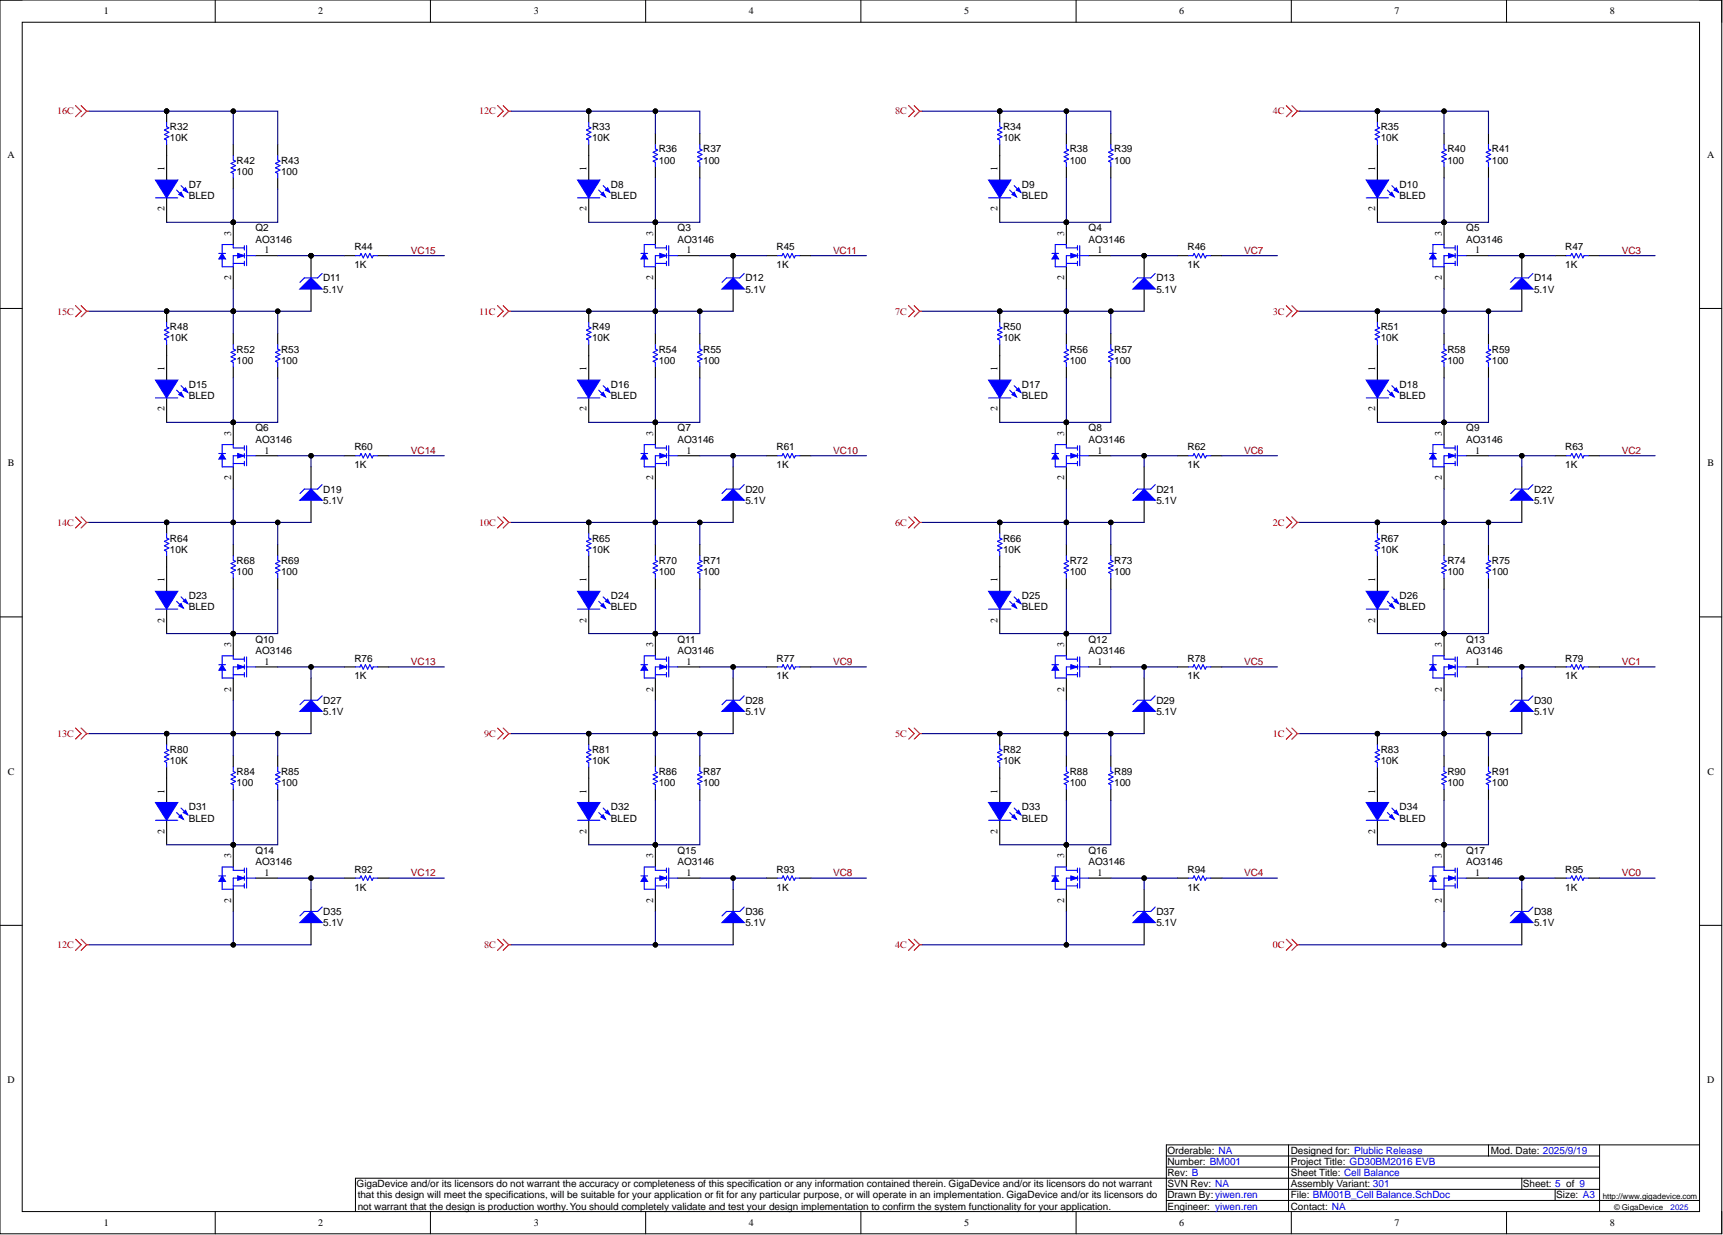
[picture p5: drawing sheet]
<svg xmlns="http://www.w3.org/2000/svg" width="393mm" height="282mm" viewBox="0 0 393 282" stroke-linecap="round" stroke-linejoin="round" font-family="sans-serif">
<defs><g id="words">
<g font-size="2.3">
<text x="23.7" y="3.3">1</text>
<text x="72.7" y="3.3">2</text>
<text x="121.9" y="3.3">3</text>
<text x="170.9" y="3.3">4</text>
<text x="220.1" y="3.3">5</text>
<text x="269.2" y="3.3">6</text>
<text x="318.3" y="3.3">7</text>
<text x="367.5" y="3.3">8</text>
<text x="38.8" y="29.7">R32</text>
<text x="135.2" y="29.7">R33</text>
<text x="229" y="29.7">R34</text>
<text x="315.2" y="29.7">R35</text>
<text x="1.7" y="36">A</text>
<text x="38.8" y="32.3">10K</text>
<text x="135.2" y="32.3">10K</text>
<text x="150.4" y="34.8">R36</text>
<text x="160.5" y="34.8">R37</text>
<text x="229" y="32.3">10K</text>
<text x="244.2" y="34.8">R38</text>
<text x="254.3" y="34.8">R39</text>
<text x="315.2" y="32.3">10K</text>
<text x="330.4" y="34.8">R40</text>
<text x="340.6" y="34.8">R41</text>
<text x="389.7" y="36">A</text>
<text x="37.5" y="39.1" transform="rotate(-90 37.5 39.1)">1</text>
<text x="54" y="39.9">100</text>
<text x="54" y="37.3">R42</text>
<text x="64.2" y="39.9">100</text>
<text x="64.2" y="37.3">R43</text>
<text x="133.9" y="39.1" transform="rotate(-90 133.9 39.1)">1</text>
<text x="150.4" y="37.3">100</text>
<text x="160.5" y="37.3">100</text>
<text x="227.7" y="39.1" transform="rotate(-90 227.7 39.1)">1</text>
<text x="244.2" y="37.3">100</text>
<text x="254.3" y="37.3">100</text>
<text x="313.9" y="39.1" transform="rotate(-90 313.9 39.1)">1</text>
<text x="330.4" y="37.3">100</text>
<text x="340.6" y="37.3">100</text>
<text x="43.1" y="45.5">BLED</text>
<text x="43.1" y="42.9">D7</text>
<text x="139.5" y="45.5">BLED</text>
<text x="139.5" y="42.9">D8</text>
<text x="233.3" y="45.5">BLED</text>
<text x="233.3" y="42.9">D9</text>
<text x="319.5" y="45.5">BLED</text>
<text x="319.5" y="42.9">D10</text>
<text x="37.5" y="48.2" transform="rotate(-90 37.5 48.2)">2</text>
<text x="52.7" y="53.8" transform="rotate(-90 52.7 53.8)">3</text>
<text x="58.3" y="52.8">Q2</text>
<text x="133.9" y="48.2" transform="rotate(-90 133.9 48.2)">2</text>
<text x="149.1" y="53.8" transform="rotate(-90 149.1 53.8)">3</text>
<text x="154.7" y="52.8">Q3</text>
<text x="227.7" y="48.2" transform="rotate(-90 227.7 48.2)">2</text>
<text x="242.9" y="53.8" transform="rotate(-90 242.9 53.8)">3</text>
<text x="248.5" y="52.8">Q4</text>
<text x="313.9" y="48.2" transform="rotate(-90 313.9 48.2)">2</text>
<text x="329.2" y="53.8" transform="rotate(-90 329.2 53.8)">3</text>
<text x="334.7" y="52.8">Q5</text>
<text x="58.3" y="55.3">AO3146</text>
<text x="60.4" y="57.8">1</text>
<text x="80.9" y="57.1">R44</text>
<text x="154.7" y="55.3">AO3146</text>
<text x="156.7" y="57.8">1</text>
<text x="177.3" y="57.1">R45</text>
<text x="248.5" y="55.3">AO3146</text>
<text x="250.5" y="57.8">1</text>
<text x="271.1" y="57.1">R46</text>
<text x="334.7" y="55.3">AO3146</text>
<text x="336.8" y="57.8">1</text>
<text x="357.3" y="57.1">R47</text>
<text x="52.7" y="64" transform="rotate(-90 52.7 64)">2</text>
<text x="73.8" y="64.2">D11</text>
<text x="80.9" y="61.2">1K</text>
<text x="149.1" y="64" transform="rotate(-90 149.1 64)">2</text>
<text x="170.2" y="64.2">D12</text>
<text x="177.3" y="61.2">1K</text>
<text x="242.9" y="64" transform="rotate(-90 242.9 64)">2</text>
<text x="264" y="64.2">D13</text>
<text x="271.1" y="61.2">1K</text>
<text x="329.2" y="64" transform="rotate(-90 329.2 64)">2</text>
<text x="350.2" y="64.2">D14</text>
<text x="357.3" y="61.2">1K</text>
<text x="73.8" y="66.8">5.1V</text>
<text x="170.2" y="66.8">5.1V</text>
<text x="264" y="66.8">5.1V</text>
<text x="350.2" y="66.8">5.1V</text>
<text x="38.8" y="77.9">10K</text>
<text x="38.8" y="75.4">R48</text>
<text x="135.2" y="77.9">10K</text>
<text x="135.2" y="75.4">R49</text>
<text x="229" y="77.9">10K</text>
<text x="229" y="75.4">R50</text>
<text x="315.2" y="77.9">10K</text>
<text x="315.2" y="75.4">R51</text>
<text x="54" y="83">100</text>
<text x="54" y="80.5">R52</text>
<text x="64.2" y="83">100</text>
<text x="64.2" y="80.5">R53</text>
<text x="150.4" y="83">100</text>
<text x="150.4" y="80.5">R54</text>
<text x="160.5" y="83">100</text>
<text x="160.5" y="80.5">R55</text>
<text x="244.2" y="83">100</text>
<text x="244.2" y="80.5">R56</text>
<text x="254.3" y="83">100</text>
<text x="254.3" y="80.5">R57</text>
<text x="330.4" y="83">100</text>
<text x="330.4" y="80.5">R58</text>
<text x="340.6" y="83">100</text>
<text x="340.6" y="80.5">R59</text>
<text x="37.5" y="84.7" transform="rotate(-90 37.5 84.7)">1</text>
<text x="43.1" y="88.6">D15</text>
<text x="133.9" y="84.7" transform="rotate(-90 133.9 84.7)">1</text>
<text x="139.5" y="88.6">D16</text>
<text x="227.7" y="84.7" transform="rotate(-90 227.7 84.7)">1</text>
<text x="233.3" y="88.6">D17</text>
<text x="313.9" y="84.7" transform="rotate(-90 313.9 84.7)">1</text>
<text x="319.5" y="88.6">D18</text>
<text x="37.5" y="93.9" transform="rotate(-90 37.5 93.9)">2</text>
<text x="43.1" y="91.1">BLED</text>
<text x="133.9" y="93.9" transform="rotate(-90 133.9 93.9)">2</text>
<text x="139.5" y="91.1">BLED</text>
<text x="227.7" y="93.9" transform="rotate(-90 227.7 93.9)">2</text>
<text x="233.3" y="91.1">BLED</text>
<text x="313.9" y="93.9" transform="rotate(-90 313.9 93.9)">2</text>
<text x="319.5" y="91.1">BLED</text>
<text x="52.7" y="99.4" transform="rotate(-90 52.7 99.4)">3</text>
<text x="58.3" y="101">AO3146</text>
<text x="58.3" y="98.5">Q6</text>
<text x="149.1" y="99.4" transform="rotate(-90 149.1 99.4)">3</text>
<text x="154.7" y="101">AO3146</text>
<text x="154.7" y="98.5">Q7</text>
<text x="242.9" y="99.4" transform="rotate(-90 242.9 99.4)">3</text>
<text x="248.5" y="101">AO3146</text>
<text x="248.5" y="98.5">Q8</text>
<text x="329.2" y="99.4" transform="rotate(-90 329.2 99.4)">3</text>
<text x="334.7" y="101">AO3146</text>
<text x="334.7" y="98.5">Q9</text>
<text x="1.8" y="106.4">B</text>
<text x="60.4" y="103.5">1</text>
<text x="80.9" y="106.8">1K</text>
<text x="80.9" y="102.8">R60</text>
<text x="156.7" y="103.5">1</text>
<text x="177.3" y="106.8">1K</text>
<text x="177.3" y="102.8">R61</text>
<text x="250.5" y="103.5">1</text>
<text x="271.1" y="106.8">1K</text>
<text x="271.1" y="102.8">R62</text>
<text x="336.8" y="103.5">1</text>
<text x="357.3" y="106.8">1K</text>
<text x="357.3" y="102.8">R63</text>
<text x="389.8" y="106.4">B</text>
<text x="52.7" y="109.6" transform="rotate(-90 52.7 109.6)">2</text>
<text x="73.8" y="112.4">D19</text>
<text x="149.1" y="109.6" transform="rotate(-90 149.1 109.6)">2</text>
<text x="170.2" y="112.4">D20</text>
<text x="242.9" y="109.6" transform="rotate(-90 242.9 109.6)">2</text>
<text x="264" y="112.4">D21</text>
<text x="329.2" y="109.6" transform="rotate(-90 329.2 109.6)">2</text>
<text x="350.2" y="112.4">D22</text>
<text x="73.8" y="115">5.1V</text>
<text x="170.2" y="115">5.1V</text>
<text x="264" y="115">5.1V</text>
<text x="350.2" y="115">5.1V</text>
<text x="38.8" y="123.6">R64</text>
<text x="135.2" y="123.6">R65</text>
<text x="229" y="123.6">R66</text>
<text x="315.2" y="123.6">R67</text>
<text x="38.8" y="126.1">10K</text>
<text x="54" y="131.2">100</text>
<text x="54" y="128.7">R68</text>
<text x="64.2" y="131.2">100</text>
<text x="64.2" y="128.7">R69</text>
<text x="135.2" y="126.1">10K</text>
<text x="150.4" y="131.2">100</text>
<text x="150.4" y="128.7">R70</text>
<text x="160.5" y="131.2">100</text>
<text x="160.5" y="128.7">R71</text>
<text x="229" y="126.1">10K</text>
<text x="244.2" y="131.2">100</text>
<text x="244.2" y="128.7">R72</text>
<text x="254.3" y="131.2">100</text>
<text x="254.3" y="128.7">R73</text>
<text x="315.2" y="126.1">10K</text>
<text x="330.4" y="131.2">100</text>
<text x="330.4" y="128.7">R74</text>
<text x="340.6" y="131.2">100</text>
<text x="340.6" y="128.7">R75</text>
<text x="37.5" y="132.9" transform="rotate(-90 37.5 132.9)">1</text>
<text x="43.1" y="136.8">D23</text>
<text x="133.9" y="132.9" transform="rotate(-90 133.9 132.9)">1</text>
<text x="139.5" y="136.8">D24</text>
<text x="227.7" y="132.9" transform="rotate(-90 227.7 132.9)">1</text>
<text x="233.3" y="136.8">D25</text>
<text x="313.9" y="132.9" transform="rotate(-90 313.9 132.9)">1</text>
<text x="319.5" y="136.8">D26</text>
<text x="37.5" y="142.1" transform="rotate(-90 37.5 142.1)">2</text>
<text x="43.1" y="139.3">BLED</text>
<text x="133.9" y="142.1" transform="rotate(-90 133.9 142.1)">2</text>
<text x="139.5" y="139.3">BLED</text>
<text x="227.7" y="142.1" transform="rotate(-90 227.7 142.1)">2</text>
<text x="233.3" y="139.3">BLED</text>
<text x="313.9" y="142.1" transform="rotate(-90 313.9 142.1)">2</text>
<text x="319.5" y="139.3">BLED</text>
<text x="52.7" y="147.6" transform="rotate(-90 52.7 147.6)">3</text>
<text x="58.3" y="149.2">AO3146</text>
<text x="58.3" y="146.7">Q10</text>
<text x="149.1" y="147.6" transform="rotate(-90 149.1 147.6)">3</text>
<text x="154.7" y="149.2">AO3146</text>
<text x="154.7" y="146.7">Q11</text>
<text x="242.9" y="147.6" transform="rotate(-90 242.9 147.6)">3</text>
<text x="248.5" y="149.2">AO3146</text>
<text x="248.5" y="146.7">Q12</text>
<text x="329.2" y="147.6" transform="rotate(-90 329.2 147.6)">3</text>
<text x="334.7" y="149.2">AO3146</text>
<text x="334.7" y="146.7">Q13</text>
<text x="60.4" y="151.7">1</text>
<text x="80.9" y="155">1K</text>
<text x="80.9" y="151">R76</text>
<text x="156.7" y="151.7">1</text>
<text x="177.3" y="155">1K</text>
<text x="177.3" y="151">R77</text>
<text x="250.5" y="151.7">1</text>
<text x="271.1" y="155">1K</text>
<text x="271.1" y="151">R78</text>
<text x="336.8" y="151.7">1</text>
<text x="357.3" y="155">1K</text>
<text x="357.3" y="151">R79</text>
<text x="52.7" y="157.8" transform="rotate(-90 52.7 157.8)">2</text>
<text x="73.8" y="160.6">D27</text>
<text x="149.1" y="157.8" transform="rotate(-90 149.1 157.8)">2</text>
<text x="170.2" y="160.6">D28</text>
<text x="242.9" y="157.8" transform="rotate(-90 242.9 157.8)">2</text>
<text x="264" y="160.6">D29</text>
<text x="329.2" y="157.8" transform="rotate(-90 329.2 157.8)">2</text>
<text x="350.2" y="160.6">D30</text>
<text x="73.8" y="163.2">5.1V</text>
<text x="170.2" y="163.2">5.1V</text>
<text x="264" y="163.2">5.1V</text>
<text x="350.2" y="163.2">5.1V</text>
<text x="38.8" y="171.8">R80</text>
<text x="135.2" y="171.8">R81</text>
<text x="229" y="171.8">R82</text>
<text x="315.2" y="171.8">R83</text>
<text x="1.8" y="176.8">C</text>
<text x="38.8" y="174.3">10K</text>
<text x="54" y="179.4">100</text>
<text x="54" y="176.9">R84</text>
<text x="64.2" y="179.4">100</text>
<text x="64.2" y="176.9">R85</text>
<text x="135.2" y="174.3">10K</text>
<text x="150.4" y="179.4">100</text>
<text x="150.4" y="176.9">R86</text>
<text x="160.5" y="179.4">100</text>
<text x="160.5" y="176.9">R87</text>
<text x="229" y="174.3">10K</text>
<text x="244.2" y="179.4">100</text>
<text x="244.2" y="176.9">R88</text>
<text x="254.3" y="179.4">100</text>
<text x="254.3" y="176.9">R89</text>
<text x="315.2" y="174.3">10K</text>
<text x="330.4" y="179.4">100</text>
<text x="330.4" y="176.9">R90</text>
<text x="340.6" y="179.4">100</text>
<text x="340.6" y="176.9">R91</text>
<text x="389.8" y="176.8">C</text>
<text x="37.5" y="181.1" transform="rotate(-90 37.5 181.1)">1</text>
<text x="43.1" y="185">D31</text>
<text x="133.9" y="181.1" transform="rotate(-90 133.9 181.1)">1</text>
<text x="139.5" y="185">D32</text>
<text x="227.7" y="181.1" transform="rotate(-90 227.7 181.1)">1</text>
<text x="233.3" y="185">D33</text>
<text x="313.9" y="181.1" transform="rotate(-90 313.9 181.1)">1</text>
<text x="319.5" y="185">D34</text>
<text x="37.5" y="190.3" transform="rotate(-90 37.5 190.3)">2</text>
<text x="43.1" y="187.5">BLED</text>
<text x="133.9" y="190.3" transform="rotate(-90 133.9 190.3)">2</text>
<text x="139.5" y="187.5">BLED</text>
<text x="227.7" y="190.3" transform="rotate(-90 227.7 190.3)">2</text>
<text x="233.3" y="187.5">BLED</text>
<text x="313.9" y="190.3" transform="rotate(-90 313.9 190.3)">2</text>
<text x="319.5" y="187.5">BLED</text>
<text x="52.7" y="195.8" transform="rotate(-90 52.7 195.8)">3</text>
<text x="58.3" y="197.4">AO3146</text>
<text x="58.3" y="194.9">Q14</text>
<text x="149.1" y="195.8" transform="rotate(-90 149.1 195.8)">3</text>
<text x="154.7" y="197.4">AO3146</text>
<text x="154.7" y="194.9">Q15</text>
<text x="242.9" y="195.8" transform="rotate(-90 242.9 195.8)">3</text>
<text x="248.5" y="197.4">AO3146</text>
<text x="248.5" y="194.9">Q16</text>
<text x="329.2" y="195.8" transform="rotate(-90 329.2 195.8)">3</text>
<text x="334.7" y="197.4">AO3146</text>
<text x="334.7" y="194.9">Q17</text>
<text x="60.4" y="199.9">1</text>
<text x="80.9" y="203.2">1K</text>
<text x="80.9" y="199.2">R92</text>
<text x="156.7" y="199.9">1</text>
<text x="177.3" y="203.2">1K</text>
<text x="177.3" y="199.2">R93</text>
<text x="250.5" y="199.9">1</text>
<text x="271.1" y="203.2">1K</text>
<text x="271.1" y="199.2">R94</text>
<text x="336.8" y="199.9">1</text>
<text x="357.3" y="203.2">1K</text>
<text x="357.3" y="199.2">R95</text>
<text x="52.7" y="206" transform="rotate(-90 52.7 206)">2</text>
<text x="73.8" y="208.8">D35</text>
<text x="149.1" y="206" transform="rotate(-90 149.1 206)">2</text>
<text x="170.2" y="208.8">D36</text>
<text x="242.9" y="206" transform="rotate(-90 242.9 206)">2</text>
<text x="264" y="208.8">D37</text>
<text x="329.2" y="206" transform="rotate(-90 329.2 206)">2</text>
<text x="350.2" y="208.8">D38</text>
<text x="73.8" y="211.4">5.1V</text>
<text x="170.2" y="211.4">5.1V</text>
<text x="264" y="211.4">5.1V</text>
<text x="350.2" y="211.4">5.1V</text>
<text x="1.7" y="247.2">D</text>
<text x="389.7" y="247.2">D</text>
<text x="266.5" y="263.4">Orderable: NA</text>
<text x="294.7" y="263.4">Designed for: Plublic Release</text>
<text x="340.3" y="263.4">Mod. Date: 2025/9/19</text>
<text x="266.5" y="265.9">Number: BM001</text>
<text x="266.5" y="268.4">Rev: B</text>
<text x="294.7" y="265.9">Project Title: GD30BM2016 EVB</text>
<text x="294.7" y="268.4">Sheet Title: Cell Balance</text>
<text x="81.4" y="271">GigaDevice and/or its licensors do not warrant the accuracy or completeness of this specification or any information contained therein. GigaDevice and/or its licensors do not warrant</text>
<text x="81.7" y="273.5">that this design will meet the specifications, will be suitable for your application or fit for any particular purpose, or will operate in an implementation. GigaDevice and/or its licensors do</text>
<text x="266.5" y="271">SVN Rev: NA</text>
<text x="266.5" y="273.5">Drawn By: yiwen.ren</text>
<text x="294.7" y="271">Assembly Variant: 301</text>
<text x="294.7" y="273.5">File: BM001B_Cell Balance.SchDoc</text>
<text x="347.7" y="271">Sheet: 5 of 9</text>
<text x="355.3" y="273.5">Size: A3</text>
<text x="23.7" y="279.8">1</text>
<text x="72.7" y="279.8">2</text>
<text x="81.7" y="276.1">not warrant that the design is production worthy.You should completely validate and test your design implementation to confirm the system functionality for your application.</text>
<text x="121.9" y="279.8">3</text>
<text x="170.9" y="279.8">4</text>
<text x="220.1" y="279.8">5</text>
<text x="266.5" y="276.1">Engineer: yiwen.ren</text>
<text x="269.2" y="279.8">6</text>
<text x="294.7" y="276.1">Contact: NA</text>
<text x="318.3" y="279.8">7</text>
<text x="367.5" y="279.8">8</text>
</g>
<g font-size="2.3" fill="#f00">
<text x="13" y="26.1">16C</text>
<text x="109.4" y="26.1">12C</text>
<text x="204.4" y="26.1">8C</text>
<text x="290.6" y="26.1">4C</text>
<text x="13" y="71.8">15C</text>
<text x="109.4" y="71.8">11C</text>
<text x="204.4" y="71.8">7C</text>
<text x="290.6" y="71.8">3C</text>
<text x="13" y="120">14C</text>
<text x="109.4" y="120">10C</text>
<text x="204.4" y="120">6C</text>
<text x="290.6" y="120">2C</text>
<text x="13" y="168.2">13C</text>
<text x="110.5" y="168.2">9C</text>
<text x="204.4" y="168.2">5C</text>
<text x="290.6" y="168.2">1C</text>
<text x="13" y="216.4">12C</text>
<text x="110.5" y="216.4">8C</text>
<text x="204.4" y="216.4">4C</text>
<text x="290.6" y="216.4">0C</text>
</g>
<g font-size="2.3" fill="#800000">
<text x="93.8" y="57.9">VC15</text>
<text x="190.2" y="57.9">VC11</text>
<text x="284" y="57.9">VC7</text>
<text x="370.2" y="57.9">VC3</text>
<text x="93.8" y="103.5">VC14</text>
<text x="190.2" y="103.5">VC10</text>
<text x="284" y="103.5">VC6</text>
<text x="370.2" y="103.5">VC2</text>
<text x="93.8" y="151.8">VC13</text>
<text x="190.2" y="151.8">VC9</text>
<text x="284" y="151.8">VC5</text>
<text x="370.2" y="151.8">VC1</text>
<text x="93.8" y="200">VC12</text>
<text x="190.2" y="200">VC8</text>
<text x="284" y="200">VC4</text>
<text x="370.2" y="200">VC0</text>
</g>
<g font-size="1.8">
<text x="365.9" y="273.6">http://www.gigadevice.com</text>
<text x="368.5" y="276.1">© GigaDevice</text>
</g>
<text font-size="1.8" fill="#00f" x="381.4" y="276.1">2025</text>
</g></defs>
<g fill="none" stroke="#000" stroke-width=".23">
<path d="M0 0h393.1v281.6h-393.1zM0 0h5.1M5.1 5.1h382.9v271.4h-382.9zM49.1 0v5.1M98.3 0v5.1M147.4 0v5.1M196.5 0v5.1M245.7 0v5.1M294.8 0v5.1M343.9 0v5.1M388 0h5.1v5.1M0 70.4h5.1"/>
<path d="M388 70.4h5.1M0 140.8h5.1M388 140.8h5.1M0 211.2h5.1M388 211.2h5.1M49.1 276.5v5.1M98.3 276.5v5.1M147.4 276.5v5.1M196.5 276.5v5.1M245.7 276.5v5.1M266.3 274h121.7M266.3 263.8h98.9"/>
<path d="M266.3 266.4h98.9M266.3 271.4h98.9M294.2 261.3v15.2M294.8 276.5v5.1M339.8 261.3v2.5M343.9 276.5v5.1M347.4 268.9v2.5M355 271.4v2.6M365.2 261.3v15.2M365.2 268.9h-284.1v7.6M388 261.3h-121.7v15.2M393.1 276.5v5.1"/>
<circle cx="53.3" cy="50.7" r=".51"/>
</g>
<circle cx="53.3" cy="50.7" r=".51" fill="#000"/>
<path d="M58.3 58.4h5.1" fill="none" stroke="#000" stroke-width=".25"/>
<path d="M53.3 56.6h2.5M55.8 58.4h-2.5v2.5M55.8 56.1v1M55.8 57.8v1.1M55.8 59.6v1M56.3 58.4h2M56.3 56.1v4.5M53.3 60.1h2.5" fill="none" stroke="#00f" stroke-width=".25"/>
<path d="M54.3 57.8l1.5 .6-1.5 .5z" fill="#00f"/>
<path d="M54.3 57.8l1.5 .6-1.5 .5z" fill="none" stroke="#00f" stroke-width=".23"/>
<path d="M53.3 55.8v.8" fill="none" stroke="#00f" stroke-width=".25"/>
<path d="M53.3 50.7v5.1M53.3 60.9v5.1" fill="none" stroke="#000" stroke-width=".25"/>
<circle cx="53.3" cy="50.7" r=".51" fill="#000"/>
<circle cx="53.3" cy="50.7" r=".51" fill="none" stroke="#000" stroke-width=".23"/>
<path d="M50.7 57.8l.8 1.3h-1.5z" fill="#00f"/>
<path d="M50.7 57.8l.8 1.3h-1.5z" fill="none" stroke="#00f" stroke-width=".23"/>
<path d="M50 57.8h1.5M50.7 59.1v1.8h2.6M53.3 55.8h-2.6v2" fill="none" stroke="#00f" stroke-width=".25"/>
<circle cx="71" cy="58.4" r=".51" fill="#000"/>
<circle cx="71" cy="58.4" r=".51" fill="none" stroke="#000" stroke-width=".23"/>
<path d="M71 58.4v5M71 66v5" fill="none" stroke="#000" stroke-width=".25"/>
<path d="M71 63.4l2.5 2.6h-5z" fill="#00f"/>
<path d="M38 27.9v1l.5 .3-1 .5 1 .5-1 .5 1 .5-1 .5 .5 .3v1M40.3 43.4l1.5 1.5M41.3 42.4l1.6 1.5M71 63.4l2.5 2.6h-5zM73.5 62.4l-1 1h-3l-1 1" fill="none" stroke="#00f" stroke-width=".25"/>
<circle cx="38" cy="25.4" r=".51" fill="#000"/>
<circle cx="38" cy="25.4" r=".51" fill="none" stroke="#000" stroke-width=".23"/>
<path d="M38 25.4v2.5M38 33v8.1M38 45.2v5.5" fill="none" stroke="#000" stroke-width=".25"/>
<path d="M41.3 43.9l.5 1-1-.5z" fill="#00f"/>
<path d="M41.3 43.9l.5 1-1-.5z" fill="none" stroke="#00f" stroke-width=".25"/>
<path d="M42.3 42.9l.6 1-1.1-.5z" fill="#00f"/>
<path d="M42.3 42.9l.6 1-1.1-.5z" fill="none" stroke="#00f" stroke-width=".25"/>
<path d="M35.5 41.1h5.1l-2.6 4.1z" fill="#00f"/>
<path d="M53.3 35.5v1l.5 .3-1.1 .5 1.1 .5-1.1 .5 1.1 .5-1.1 .5 .6 .3v1M35.5 41.1h5.1l-2.6 4.1zM35.5 45.2h5.1M81.1 58.4h1.1l.2-.6 .5 1.1 .5-1.1 .5 1.1 .5-1.1 .6 1.1 .2-.5h1M38 73.6v1l.5 .2-1 .5 1 .6-1 .5 1 .5-1 .5 .5 .2v1M40.3 89l1.5 1.6M41.3 88l1.6 1.6" fill="none" stroke="#00f" stroke-width=".25"/>
<path d="M53.3 33v2.5M53.3 40.6v2.5M78.6 58.4h2.5M86.2 58.4h2.6M38 71v2.6M38 78.6v8.2M38 90.8v5.6" fill="none" stroke="#000" stroke-width=".25"/>
<circle cx="38" cy="71" r=".51" fill="#000"/>
<circle cx="38" cy="71" r=".51" fill="none" stroke="#000" stroke-width=".23"/>
<path d="M41.3 89.6l.5 1-1-.5z" fill="#00f"/>
<path d="M41.3 89.6l.5 1-1-.5z" fill="none" stroke="#00f" stroke-width=".25"/>
<path d="M42.3 88.5l.6 1.1-1.1-.6z" fill="#00f"/>
<path d="M42.3 88.5l.6 1.1-1.1-.6z" fill="none" stroke="#00f" stroke-width=".25"/>
<path d="M35.5 86.8h5.1l-2.6 4z" fill="#00f"/>
<path d="M53.3 78.6v1.1l.5 .2-1.1 .5 1.1 .5-1.1 .5 1.1 .5-1.1 .6 .6 .2v1M35.5 86.8h5.1l-2.6 4zM35.5 90.8h5.1M81.1 104h1.1l.2-.5 .5 1 .5-1 .5 1 .5-1 .6 1 .2-.5h1M38 121.8v1l.5 .2-1 .5 1 .6-1 .5 1 .5-1 .5 .5 .2v1M40.3 137.2l1.5 1.6M41.3 136.2l1.6 1.6" fill="none" stroke="#00f" stroke-width=".25"/>
<path d="M53.3 76.1v2.5M53.3 83.7v2.6M38 119.2v2.6M78.6 104h2.5M86.2 104h2.6M38 126.8v8.2M38 139v5.6" fill="none" stroke="#000" stroke-width=".25"/>
<path d="M17.2 24.1l1.3 1.3-1.3 1.2M18.5 24.1l1.3 1.3M19.8 25.4l-1.3 1.2M19.8 25.4h.5M17.2 69.8l1.3 1.2-1.3 1.3M18.5 69.8l1.3 1.2M19.8 71l-1.3 1.3M19.8 71h.5" fill="none" stroke="#f00" stroke-width=".25"/>
<circle cx="38" cy="119.2" r=".51" fill="#000"/>
<circle cx="38" cy="119.2" r=".51" fill="none" stroke="#000" stroke-width=".23"/>
<path d="M41.3 137.8l.5 1-1-.5z" fill="#00f"/>
<path d="M41.3 137.8l.5 1-1-.5z" fill="none" stroke="#00f" stroke-width=".25"/>
<path d="M42.3 136.7l.6 1.1-1.1-.6z" fill="#00f"/>
<path d="M42.3 136.7l.6 1.1-1.1-.6z" fill="none" stroke="#00f" stroke-width=".25"/>
<path d="M35.5 135h5.1l-2.6 4z" fill="#00f"/>
<path d="M35.5 135h5.1l-2.6 4zM35.5 139h5.1M53.3 126.8v1.1l.5 .2-1.1 .5 1.1 .5-1.1 .5 1.1 .5-1.1 .6 .6 .2v1M81.1 152.2h1.1l.2-.5 .5 1 .5-1 .5 1 .5-1 .6 1 .2-.5h1M38 170v1l.5 .2-1 .5 1 .6-1 .5 1 .5-1 .5 .5 .2v1M40.3 185.4l1.5 1.6M41.3 184.4l1.6 1.6" fill="none" stroke="#00f" stroke-width=".25"/>
<path d="M53.3 124.3v2.5M53.3 131.9v2.6M78.6 152.2h2.5M86.2 152.2h2.6M38 167.4v2.6M38 175v8.2M38 187.2v5.6" fill="none" stroke="#000" stroke-width=".25"/>
<circle cx="38" cy="167.4" r=".51" fill="#000"/>
<circle cx="38" cy="167.4" r=".51" fill="none" stroke="#000" stroke-width=".23"/>
<path d="M41.3 186l.5 1-1-.5z" fill="#00f"/>
<path d="M41.3 186l.5 1-1-.5z" fill="none" stroke="#00f" stroke-width=".25"/>
<path d="M42.3 184.9l.6 1.1-1.1-.6z" fill="#00f"/>
<path d="M42.3 184.9l.6 1.1-1.1-.6z" fill="none" stroke="#00f" stroke-width=".25"/>
<path d="M35.5 183.2h5.1l-2.6 4z" fill="#00f"/>
<path d="M134.4 27.9v1l.5 .3-1 .5 1 .5-1 .5 1 .5-1 .5 .5 .3v1M136.7 43.4l1.5 1.5M137.7 42.4l1.5 1.5M53.3 175v1.1l.5 .2-1.1 .5 1.1 .5-1.1 .5 1.1 .5-1.1 .6 .6 .2v1M35.5 183.2h5.1l-2.6 4zM35.5 187.2h5.1M81.1 200.4h1.1l.2-.5 .5 1 .5-1 .5 1 .5-1 .6 1 .2-.5h1" fill="none" stroke="#00f" stroke-width=".25"/>
<path d="M134.4 25.4v2.5M134.4 33v8.1M134.4 45.2v5.5M53.3 172.5v2.5M53.3 180.1v2.6M78.6 200.4h2.5M86.2 200.4h2.6" fill="none" stroke="#000" stroke-width=".25"/>
<circle cx="134.4" cy="25.4" r=".51" fill="#000"/>
<circle cx="134.4" cy="25.4" r=".51" fill="none" stroke="#000" stroke-width=".23"/>
<path d="M137.7 43.9l.5 1-1-.5z" fill="#00f"/>
<path d="M137.7 43.9l.5 1-1-.5z" fill="none" stroke="#00f" stroke-width=".25"/>
<path d="M138.7 42.9l.5 1-1-.5z" fill="#00f"/>
<path d="M138.7 42.9l.5 1-1-.5z" fill="none" stroke="#00f" stroke-width=".25"/>
<path d="M131.9 41.1h5l-2.5 4.1z" fill="#00f"/>
<path d="M149.6 33v1l.5 .3-1 .5 1 .5-1 .5 1 .5-1 .5 .5 .2v1.1M131.9 41.1h5l-2.5 4.1zM131.9 45.2h5M177.5 58.4h1l.3-.6 .5 1.1 .5-1.1 .5 1.1 .5-1.1 .5 1.1 .3-.5h1M134.4 73.6v1l.5 .2-1 .5 1 .6-1 .5 1 .5-1 .5 .5 .2v1M136.7 89l1.5 1.6M137.7 88l1.5 1.6" fill="none" stroke="#00f" stroke-width=".25"/>
<path d="M149.6 30.4v2.6M149.6 38.1v2.5M175 58.4h2.5M182.6 58.4h2.5M134.4 71v2.6M134.4 78.6v8.2M134.4 90.8v5.6" fill="none" stroke="#000" stroke-width=".25"/>
<circle cx="134.4" cy="71" r=".51" fill="#000"/>
<circle cx="134.4" cy="71" r=".51" fill="none" stroke="#000" stroke-width=".23"/>
<path d="M137.7 89.6l.5 1-1-.5z" fill="#00f"/>
<path d="M137.7 89.6l.5 1-1-.5z" fill="none" stroke="#00f" stroke-width=".25"/>
<path d="M138.7 88.5l.5 1.1-1-.6z" fill="#00f"/>
<path d="M138.7 88.5l.5 1.1-1-.6z" fill="none" stroke="#00f" stroke-width=".25"/>
<path d="M131.9 86.8h5l-2.5 4z" fill="#00f"/>
<path d="M149.6 78.6v1.1l.5 .2-1 .5 1 .5-1 .5 1 .5-1 .6 .5 .2v1M131.9 86.8h5l-2.5 4zM131.9 90.8h5M177.5 104h1l.3-.5 .5 1 .5-1 .5 1 .5-1 .5 1 .3-.5h1M134.4 121.8v1l.5 .2-1 .5 1 .6-1 .5 1 .5-1 .5 .5 .2v1M136.7 137.2l1.5 1.6M137.7 136.2l1.5 1.6" fill="none" stroke="#00f" stroke-width=".25"/>
<path d="M149.6 76.1v2.5M149.6 83.7v2.6M134.4 119.2v2.6M175 104h2.5M182.6 104h2.5M134.4 126.8v8.2M134.4 139v5.6" fill="none" stroke="#000" stroke-width=".25"/>
<circle cx="134.4" cy="119.2" r=".51" fill="#000"/>
<circle cx="134.4" cy="119.2" r=".51" fill="none" stroke="#000" stroke-width=".23"/>
<path d="M137.7 137.8l.5 1-1-.5z" fill="#00f"/>
<path d="M137.7 137.8l.5 1-1-.5z" fill="none" stroke="#00f" stroke-width=".25"/>
<path d="M138.7 136.7l.5 1.1-1-.6z" fill="#00f"/>
<path d="M138.7 136.7l.5 1.1-1-.6z" fill="none" stroke="#00f" stroke-width=".25"/>
<path d="M131.9 135h5l-2.5 4z" fill="#00f"/>
<path d="M131.9 135h5l-2.5 4zM131.9 139h5M149.6 126.8v1.1l.5 .2-1 .5 1 .5-1 .5 1 .5-1 .6 .5 .2v1M177.5 152.2h1l.3-.5 .5 1 .5-1 .5 1 .5-1 .5 1 .3-.5h1M134.4 170v1l.5 .2-1 .5 1 .6-1 .5 1 .5-1 .5 .5 .2v1M136.7 185.4l1.5 1.6M137.7 184.4l1.5 1.6" fill="none" stroke="#00f" stroke-width=".25"/>
<path d="M149.6 124.3v2.5M149.6 131.9v2.6M175 152.2h2.5M182.6 152.2h2.5M134.4 167.4v2.6M134.4 175v8.2M134.4 187.2v5.6" fill="none" stroke="#000" stroke-width=".25"/>
<circle cx="134.4" cy="167.4" r=".51" fill="#000"/>
<circle cx="134.4" cy="167.4" r=".51" fill="none" stroke="#000" stroke-width=".23"/>
<path d="M137.7 186l.5 1-1-.5z" fill="#00f"/>
<path d="M137.7 186l.5 1-1-.5z" fill="none" stroke="#00f" stroke-width=".25"/>
<path d="M138.7 184.9l.5 1.1-1-.6z" fill="#00f"/>
<path d="M138.7 184.9l.5 1.1-1-.6z" fill="none" stroke="#00f" stroke-width=".25"/>
<path d="M131.9 183.2h5l-2.5 4z" fill="#00f"/>
<path d="M228.2 27.9v1l.5 .3-1 .5 1 .5-1 .5 1 .5-1 .5 .5 .3v1M230.5 43.4l1.5 1.5M231.5 42.4l1.5 1.5M149.6 175v1.1l.5 .2-1 .5 1 .5-1 .5 1 .5-1 .6 .5 .2v1M131.9 183.2h5l-2.5 4zM131.9 187.2h5M177.5 200.4h1l.3-.5 .5 1 .5-1 .5 1 .5-1 .5 1 .3-.5h1" fill="none" stroke="#00f" stroke-width=".25"/>
<path d="M228.2 25.4v2.5M228.2 33v8.1M228.2 45.2v5.5M149.6 172.5v2.5M149.6 180.1v2.6M175 200.4h2.5M182.6 200.4h2.5" fill="none" stroke="#000" stroke-width=".25"/>
<circle cx="228.2" cy="25.4" r=".51" fill="#000"/>
<circle cx="228.2" cy="25.4" r=".51" fill="none" stroke="#000" stroke-width=".23"/>
<path d="M231.5 43.9l.5 1-1-.5z" fill="#00f"/>
<path d="M231.5 43.9l.5 1-1-.5z" fill="none" stroke="#00f" stroke-width=".25"/>
<path d="M232.5 42.9l.5 1-1-.5z" fill="#00f"/>
<path d="M232.5 42.9l.5 1-1-.5z" fill="none" stroke="#00f" stroke-width=".25"/>
<path d="M225.7 41.1h5.1l-2.6 4.1z" fill="#00f"/>
<path d="M243.4 33v1l.6 .3-1.1 .5 1.1 .5-1.1 .5 1.1 .5-1.1 .5 .5 .2v1.1M225.7 41.1h5.1l-2.6 4.1zM225.7 45.2h5.1M271.3 58.4h1.1l.2-.6 .5 1.1 .5-1.1 .5 1.1 .5-1.1 .5 1.1 .3-.5h1M228.2 73.6v1l.5 .2-1 .5 1 .6-1 .5 1 .5-1 .5 .5 .2v1M230.5 89l1.5 1.6M231.5 88l1.5 1.6" fill="none" stroke="#00f" stroke-width=".25"/>
<path d="M243.4 30.4v2.6M243.4 38.1v2.5M268.8 58.4h2.5M276.4 58.4h2.5M228.2 71v2.6M228.2 78.6v8.2M228.2 90.8v5.6" fill="none" stroke="#000" stroke-width=".25"/>
<circle cx="228.2" cy="71" r=".51" fill="#000"/>
<circle cx="228.2" cy="71" r=".51" fill="none" stroke="#000" stroke-width=".23"/>
<path d="M231.5 89.6l.5 1-1-.5z" fill="#00f"/>
<path d="M231.5 89.6l.5 1-1-.5z" fill="none" stroke="#00f" stroke-width=".25"/>
<path d="M232.5 88.5l.5 1.1-1-.6z" fill="#00f"/>
<path d="M232.5 88.5l.5 1.1-1-.6z" fill="none" stroke="#00f" stroke-width=".25"/>
<path d="M225.7 86.8h5.1l-2.6 4z" fill="#00f"/>
<path d="M243.4 78.6v1.1l.6 .2-1.1 .5 1.1 .5-1.1 .5 1.1 .5-1.1 .6 .5 .2v1M225.7 86.8h5.1l-2.6 4zM225.7 90.8h5.1M271.3 104h1.1l.2-.5 .5 1 .5-1 .5 1 .5-1 .5 1 .3-.5h1M228.2 121.8v1l.5 .2-1 .5 1 .6-1 .5 1 .5-1 .5 .5 .2v1M230.5 137.2l1.5 1.6M231.5 136.2l1.5 1.6" fill="none" stroke="#00f" stroke-width=".25"/>
<path d="M243.4 76.1v2.5M243.4 83.7v2.6M228.2 119.2v2.6M268.8 104h2.5M276.4 104h2.5M228.2 126.8v8.2M228.2 139v5.6" fill="none" stroke="#000" stroke-width=".25"/>
<circle cx="228.2" cy="119.2" r=".51" fill="#000"/>
<circle cx="228.2" cy="119.2" r=".51" fill="none" stroke="#000" stroke-width=".23"/>
<path d="M231.5 137.8l.5 1-1-.5z" fill="#00f"/>
<path d="M231.5 137.8l.5 1-1-.5z" fill="none" stroke="#00f" stroke-width=".25"/>
<path d="M232.5 136.7l.5 1.1-1-.6z" fill="#00f"/>
<path d="M232.5 136.7l.5 1.1-1-.6z" fill="none" stroke="#00f" stroke-width=".25"/>
<path d="M225.7 135h5.1l-2.6 4z" fill="#00f"/>
<path d="M225.7 135h5.1l-2.6 4zM225.7 139h5.1M243.4 126.8v1.1l.6 .2-1.1 .5 1.1 .5-1.1 .5 1.1 .5-1.1 .6 .5 .2v1M271.3 152.2h1.1l.2-.5 .5 1 .5-1 .5 1 .5-1 .5 1 .3-.5h1M228.2 170v1l.5 .2-1 .5 1 .6-1 .5 1 .5-1 .5 .5 .2v1M230.5 185.4l1.5 1.6M231.5 184.4l1.5 1.6" fill="none" stroke="#00f" stroke-width=".25"/>
<path d="M243.4 124.3v2.5M243.4 131.9v2.6M268.8 152.2h2.5M276.4 152.2h2.5M228.2 167.4v2.6M228.2 175v8.2M228.2 187.2v5.6" fill="none" stroke="#000" stroke-width=".25"/>
<circle cx="228.2" cy="167.4" r=".51" fill="#000"/>
<circle cx="228.2" cy="167.4" r=".51" fill="none" stroke="#000" stroke-width=".23"/>
<path d="M231.5 186l.5 1-1-.5z" fill="#00f"/>
<path d="M231.5 186l.5 1-1-.5z" fill="none" stroke="#00f" stroke-width=".25"/>
<path d="M232.5 184.9l.5 1.1-1-.6z" fill="#00f"/>
<path d="M232.5 184.9l.5 1.1-1-.6z" fill="none" stroke="#00f" stroke-width=".25"/>
<path d="M225.7 183.2h5.1l-2.6 4z" fill="#00f"/>
<path d="M314.4 27.9v1l.6 .3-1.1 .5 1.1 .5-1.1 .5 1.1 .5-1.1 .5 .5 .3v1M316.7 43.4l1.6 1.5M317.7 42.4l1.6 1.5M243.4 175v1.1l.6 .2-1.1 .5 1.1 .5-1.1 .5 1.1 .5-1.1 .6 .5 .2v1M225.7 183.2h5.1l-2.6 4zM225.7 187.2h5.1M271.3 200.4h1.1l.2-.5 .5 1 .5-1 .5 1 .5-1 .5 1 .3-.5h1" fill="none" stroke="#00f" stroke-width=".25"/>
<path d="M314.4 25.4v2.5M314.4 33v8.1M314.4 45.2v5.5M243.4 172.5v2.5M243.4 180.1v2.6M268.8 200.4h2.5M276.4 200.4h2.5" fill="none" stroke="#000" stroke-width=".25"/>
<circle cx="314.5" cy="25.4" r=".51" fill="#000"/>
<circle cx="314.5" cy="25.4" r=".51" fill="none" stroke="#000" stroke-width=".23"/>
<path d="M317.7 43.9l.6 1-1.1-.5z" fill="#00f"/>
<path d="M317.7 43.9l.6 1-1.1-.5z" fill="none" stroke="#00f" stroke-width=".25"/>
<path d="M318.8 42.9l.5 1-1-.5z" fill="#00f"/>
<path d="M318.8 42.9l.5 1-1-.5z" fill="none" stroke="#00f" stroke-width=".25"/>
<path d="M311.9 41.1h5.1l-2.6 4.1z" fill="#00f"/>
<path d="M329.7 33v1l.5 .3-1 .5 1 .5-1 .5 1 .5-1 .5 .5 .2v1.1M311.9 41.1h5.1l-2.6 4.1zM311.9 45.2h5.1M357.6 58.4h1l.2-.6 .5 1.1 .5-1.1 .5 1.1 .6-1.1 .5 1.1 .2-.5h1M314.4 73.6v1l.6 .2-1.1 .5 1.1 .6-1.1 .5 1.1 .5-1.1 .5 .5 .2v1M316.7 89l1.6 1.6M317.7 88l1.6 1.6" fill="none" stroke="#00f" stroke-width=".25"/>
<path d="M329.7 30.4v2.6M329.7 38.1v2.5M355 58.4h2.6M362.6 58.4h2.6M314.4 71v2.6M314.4 78.6v8.2M314.4 90.8v5.6" fill="none" stroke="#000" stroke-width=".25"/>
<circle cx="314.5" cy="71" r=".51" fill="#000"/>
<circle cx="314.5" cy="71" r=".51" fill="none" stroke="#000" stroke-width=".23"/>
<path d="M317.7 89.6l.6 1-1.1-.5z" fill="#00f"/>
<path d="M317.7 89.6l.6 1-1.1-.5z" fill="none" stroke="#00f" stroke-width=".25"/>
<path d="M318.8 88.5l.5 1.1-1-.6z" fill="#00f"/>
<path d="M318.8 88.5l.5 1.1-1-.6z" fill="none" stroke="#00f" stroke-width=".25"/>
<path d="M311.9 86.8h5.1l-2.6 4z" fill="#00f"/>
<path d="M329.7 78.6v1.1l.5 .2-1 .5 1 .5-1 .5 1 .5-1 .6 .5 .2v1M311.9 86.8h5.1l-2.6 4zM311.9 90.8h5.1M357.6 104h1l.2-.5 .5 1 .5-1 .5 1 .6-1 .5 1 .2-.5h1M314.4 121.8v1l.6 .2-1.1 .5 1.1 .6-1.1 .5 1.1 .5-1.1 .5 .5 .2v1M316.7 137.2l1.6 1.6M317.7 136.2l1.6 1.6" fill="none" stroke="#00f" stroke-width=".25"/>
<path d="M329.7 76.1v2.5M329.7 83.7v2.6M314.4 119.2v2.6M355 104h2.6M362.6 104h2.6M314.4 126.8v8.2M314.4 139v5.6" fill="none" stroke="#000" stroke-width=".25"/>
<circle cx="314.5" cy="119.2" r=".51" fill="#000"/>
<circle cx="314.5" cy="119.2" r=".51" fill="none" stroke="#000" stroke-width=".23"/>
<path d="M317.7 137.8l.6 1-1.1-.5z" fill="#00f"/>
<path d="M317.7 137.8l.6 1-1.1-.5z" fill="none" stroke="#00f" stroke-width=".25"/>
<path d="M318.8 136.7l.5 1.1-1-.6z" fill="#00f"/>
<path d="M318.8 136.7l.5 1.1-1-.6z" fill="none" stroke="#00f" stroke-width=".25"/>
<path d="M311.9 135h5.1l-2.6 4z" fill="#00f"/>
<path d="M311.9 135h5.1l-2.6 4zM311.9 139h5.1M329.7 126.8v1.1l.5 .2-1 .5 1 .5-1 .5 1 .5-1 .6 .5 .2v1M357.6 152.2h1l.2-.5 .5 1 .5-1 .5 1 .6-1 .5 1 .2-.5h1M314.4 170v1l.6 .2-1.1 .5 1.1 .6-1.1 .5 1.1 .5-1.1 .5 .5 .2v1M316.7 185.4l1.6 1.6M317.7 184.4l1.6 1.6" fill="none" stroke="#00f" stroke-width=".25"/>
<path d="M329.7 124.3v2.5M329.7 131.9v2.6M355 152.2h2.6M362.6 152.2h2.6M314.4 167.4v2.6M314.4 175v8.2M314.4 187.2v5.6" fill="none" stroke="#000" stroke-width=".25"/>
<circle cx="314.5" cy="167.4" r=".51" fill="#000"/>
<circle cx="314.5" cy="167.4" r=".51" fill="none" stroke="#000" stroke-width=".23"/>
<path d="M317.7 186l.6 1-1.1-.5z" fill="#00f"/>
<path d="M317.7 186l.6 1-1.1-.5z" fill="none" stroke="#00f" stroke-width=".25"/>
<path d="M318.8 184.9l.5 1.1-1-.6z" fill="#00f"/>
<path d="M318.8 184.9l.5 1.1-1-.6z" fill="none" stroke="#00f" stroke-width=".25"/>
<path d="M311.9 183.2h5.1l-2.6 4z" fill="#00f"/>
<path d="M53.3 102.2h2.5M53.3 105.8h2.5M55.8 104h-2.5v2.6M55.8 101.7v1M55.8 103.5v1M55.8 105.3v1M56.3 104h2M56.3 101.7v4.6M329.7 175v1.1l.5 .2-1 .5 1 .5-1 .5 1 .5-1 .6 .5 .2v1M311.9 183.2h5.1l-2.6 4zM311.9 187.2h5.1M357.6 200.4h1l.2-.5 .5 1 .5-1 .5 1 .6-1 .5 1 .2-.5h1" fill="none" stroke="#00f" stroke-width=".25"/>
<path d="M58.3 104h5.1M329.7 172.5v2.5M329.7 180.1v2.6M355 200.4h2.6M362.6 200.4h2.6" fill="none" stroke="#000" stroke-width=".25"/>
<g fill="none" stroke="#f00" stroke-width=".25">
<path d="M113.6 24.1l1.3 1.3-1.3 1.2M114.9 24.1l1.2 1.3M116.1 25.4l-1.2 1.2M116.1 25.4h.6M207.4 24.1l1.3 1.3-1.3 1.2M208.7 24.1l1.3 1.3M210 25.4l-1.3 1.2M210 25.4h.5M293.7 24.1l1.2 1.3-1.2 1.2M294.9 24.1l1.3 1.3M296.2 25.4h.5M296.2 25.4l-1.3 1.2"/>
<path d="M113.6 69.8l1.3 1.2-1.3 1.3M114.9 69.8l1.2 1.2M116.1 71l-1.2 1.3M116.1 71h.6M207.4 69.8l1.3 1.2-1.3 1.3M208.7 69.8l1.3 1.2M210 71h.5M210 71l-1.3 1.3M293.7 69.8l1.2 1.2-1.2 1.3M294.9 69.8l1.3 1.2M296.2 71h.5M296.2 71l-1.3 1.3"/>
<path d="M17.2 118l1.3 1.2-1.3 1.3M18.5 118l1.3 1.2M19.8 119.2l-1.3 1.3M19.8 119.2h.5M113.6 118l1.3 1.2-1.3 1.3M114.9 118l1.2 1.2M116.1 119.2h.6M116.1 119.2l-1.2 1.3M207.4 118l1.3 1.2-1.3 1.3M208.7 118l1.3 1.2M210 119.2h.5M210 119.2l-1.3 1.3"/>
<path d="M293.7 118l1.2 1.2-1.2 1.3M294.9 118l1.3 1.2M296.2 119.2h.5M296.2 119.2l-1.3 1.3M17.2 166.2l1.3 1.2-1.3 1.3M18.5 166.2l1.3 1.2M19.8 167.4l-1.3 1.3M19.8 167.4h.5M113.6 166.2l1.3 1.2-1.3 1.3M114.9 166.2l1.2 1.2M116.1 167.4h.6M116.1 167.4l-1.2 1.3"/>
<path d="M207.4 166.2l1.3 1.2-1.3 1.3M208.7 166.2l1.3 1.2M210 167.4h.5M210 167.4l-1.3 1.3M293.7 166.2l1.2 1.2-1.2 1.3M294.9 166.2l1.3 1.2M296.2 167.4h.5M296.2 167.4l-1.3 1.3M17.2 214.4l1.3 1.2-1.3 1.3M18.5 214.4l1.3 1.2M19.8 215.6l-1.3 1.3M19.8 215.6h.5"/>
<path d="M113.6 214.4l1.3 1.2-1.3 1.3M114.9 214.4l1.2 1.2M116.1 215.6h.6M116.1 215.6l-1.2 1.3M207.4 214.4l1.3 1.2-1.3 1.3M208.7 214.4l1.3 1.2M210 215.6h.5M210 215.6l-1.3 1.3M293.7 214.4l1.2 1.2-1.2 1.3M294.9 214.4l1.3 1.2M296.2 215.6h.5M296.2 215.6l-1.3 1.3"/>
</g>
<circle cx="53.3" cy="96.4" r=".51" fill="#000"/>
<circle cx="53.3" cy="96.4" r=".51" fill="none" stroke="#000" stroke-width=".23"/>
<path d="M54.3 103.5l1.5 .5-1.5 .5z" fill="#00f"/>
<path d="M54.3 103.5l1.5 .5-1.5 .5z" fill="none" stroke="#00f" stroke-width=".23"/>
<path d="M53.3 101.5v.7" fill="none" stroke="#00f" stroke-width=".25"/>
<path d="M53.3 96.4v5.1M53.3 106.6v5" fill="none" stroke="#000" stroke-width=".25"/>
<circle cx="53.3" cy="96.4" r=".51" fill="#000"/>
<circle cx="53.3" cy="96.4" r=".51" fill="none" stroke="#000" stroke-width=".23"/>
<path d="M50.7 103.5l.8 1.3h-1.5z" fill="#00f"/>
<path d="M50.7 103.5l.8 1.3h-1.5z" fill="none" stroke="#00f" stroke-width=".23"/>
<path d="M50 103.5h1.5M50.7 104.8v1.8h2.6M53.3 101.5h-2.6v2M53.3 150.4h2.5M53.3 154h2.5M55.8 152.2h-2.5v2.6M55.8 149.9v1M55.8 151.7v1M55.8 153.5v1M56.3 152.2h2M56.3 149.9v4.6" fill="none" stroke="#00f" stroke-width=".25"/>
<circle cx="53.3" cy="144.6" r=".51" fill="#000"/>
<circle cx="53.3" cy="144.6" r=".51" fill="none" stroke="#000" stroke-width=".23"/>
<path d="M58.3 152.2h5.1" fill="none" stroke="#000" stroke-width=".25"/>
<path d="M54.3 151.7l1.5 .5-1.5 .5z" fill="#00f"/>
<path d="M54.3 151.7l1.5 .5-1.5 .5z" fill="none" stroke="#00f" stroke-width=".23"/>
<path d="M53.3 149.7v.7" fill="none" stroke="#00f" stroke-width=".25"/>
<path d="M53.3 144.6v5.1M53.3 154.8v5" fill="none" stroke="#000" stroke-width=".25"/>
<circle cx="53.3" cy="144.6" r=".51" fill="#000"/>
<circle cx="53.3" cy="144.6" r=".51" fill="none" stroke="#000" stroke-width=".23"/>
<path d="M50.7 151.7l.8 1.3h-1.5z" fill="#00f"/>
<path d="M50.7 151.7l.8 1.3h-1.5z" fill="none" stroke="#00f" stroke-width=".23"/>
<path d="M50 151.7h1.5M50.7 153v1.8h2.6M53.3 149.7h-2.6v2M53.3 198.6h2.5M55.8 198.1v1M55.8 199.9v1M56.3 198.1v4.6M53.3 202.2h2.5M55.8 200.4h-2.5v2.6M55.8 201.7v1M56.3 200.4h2" fill="none" stroke="#00f" stroke-width=".25"/>
<circle cx="53.3" cy="192.8" r=".51" fill="#000"/>
<circle cx="53.3" cy="192.8" r=".51" fill="none" stroke="#000" stroke-width=".23"/>
<path d="M58.3 200.4h5.1" fill="none" stroke="#000" stroke-width=".25"/>
<path d="M54.3 199.9l1.5 .5-1.5 .5z" fill="#00f"/>
<path d="M54.3 199.9l1.5 .5-1.5 .5z" fill="none" stroke="#00f" stroke-width=".23"/>
<path d="M53.3 197.9v.7" fill="none" stroke="#00f" stroke-width=".25"/>
<path d="M53.3 192.8v5.1M53.3 203v5" fill="none" stroke="#000" stroke-width=".25"/>
<circle cx="53.3" cy="192.8" r=".51" fill="#000"/>
<circle cx="53.3" cy="192.8" r=".51" fill="none" stroke="#000" stroke-width=".23"/>
<path d="M50.7 199.9l.8 1.3h-1.5z" fill="#00f"/>
<path d="M50.7 199.9l.8 1.3h-1.5z" fill="none" stroke="#00f" stroke-width=".23"/>
<path d="M50 199.9h1.5M53.3 197.9h-2.6v2M149.6 198.6h2.6M152.2 198.1v1M152.2 199.9v1M152.7 198.1v4.6M50.7 201.2v1.8h2.6M149.6 202.2h2.6M152.2 200.4h-2.6v2.6M152.2 201.7v1M152.7 200.4h2" fill="none" stroke="#00f" stroke-width=".25"/>
<circle cx="149.6" cy="192.8" r=".51" fill="#000"/>
<circle cx="149.6" cy="192.8" r=".51" fill="none" stroke="#000" stroke-width=".23"/>
<path d="M154.7 200.4h5.1" fill="none" stroke="#000" stroke-width=".25"/>
<path d="M150.6 199.9l1.6 .5-1.6 .5z" fill="#00f"/>
<path d="M150.6 199.9l1.6 .5-1.6 .5z" fill="none" stroke="#00f" stroke-width=".23"/>
<path d="M149.6 197.9v.7" fill="none" stroke="#00f" stroke-width=".25"/>
<path d="M149.6 192.8v5.1M149.6 203v5" fill="none" stroke="#000" stroke-width=".25"/>
<circle cx="149.6" cy="192.8" r=".51" fill="#000"/>
<circle cx="149.6" cy="192.8" r=".51" fill="none" stroke="#000" stroke-width=".23"/>
<path d="M147.1 199.9l.7 1.3h-1.5z" fill="#00f"/>
<path d="M147.1 199.9l.7 1.3h-1.5z" fill="none" stroke="#00f" stroke-width=".23"/>
<path d="M149.6 150.4h2.6M149.6 154h2.6M152.2 152.2h-2.6v2.6M152.2 149.9v1M152.2 151.7v1M152.2 153.5v1M152.7 152.2h2M152.7 149.9v4.6M146.3 199.9h1.5M149.6 197.9h-2.5v2M147.1 201.2v1.8h2.5" fill="none" stroke="#00f" stroke-width=".25"/>
<circle cx="149.6" cy="144.6" r=".51" fill="#000"/>
<circle cx="149.6" cy="144.6" r=".51" fill="none" stroke="#000" stroke-width=".23"/>
<path d="M154.7 152.2h5.1" fill="none" stroke="#000" stroke-width=".25"/>
<path d="M150.6 151.7l1.6 .5-1.6 .5z" fill="#00f"/>
<path d="M150.6 151.7l1.6 .5-1.6 .5z" fill="none" stroke="#00f" stroke-width=".23"/>
<path d="M149.6 149.7v.7" fill="none" stroke="#00f" stroke-width=".25"/>
<path d="M149.6 144.6v5.1M149.6 154.8v5" fill="none" stroke="#000" stroke-width=".25"/>
<circle cx="149.6" cy="144.6" r=".51" fill="#000"/>
<circle cx="149.6" cy="144.6" r=".51" fill="none" stroke="#000" stroke-width=".23"/>
<path d="M147.1 151.7l.7 1.3h-1.5z" fill="#00f"/>
<path d="M147.1 151.7l.7 1.3h-1.5z" fill="none" stroke="#00f" stroke-width=".23"/>
<path d="M149.6 102.2h2.6M149.6 105.8h2.6M152.2 104h-2.6v2.6M152.2 101.7v1M152.2 103.5v1M152.2 105.3v1M152.7 104h2M152.7 101.7v4.6M146.3 151.7h1.5M147.1 153v1.8h2.5M149.6 149.7h-2.5v2" fill="none" stroke="#00f" stroke-width=".25"/>
<circle cx="149.6" cy="96.4" r=".51" fill="#000"/>
<circle cx="149.6" cy="96.4" r=".51" fill="none" stroke="#000" stroke-width=".23"/>
<path d="M154.7 104h5.1" fill="none" stroke="#000" stroke-width=".25"/>
<path d="M150.6 103.5l1.6 .5-1.6 .5z" fill="#00f"/>
<path d="M150.6 103.5l1.6 .5-1.6 .5z" fill="none" stroke="#00f" stroke-width=".23"/>
<path d="M149.6 101.5v.7" fill="none" stroke="#00f" stroke-width=".25"/>
<path d="M149.6 96.4v5.1M149.6 106.6v5" fill="none" stroke="#000" stroke-width=".25"/>
<circle cx="149.6" cy="96.4" r=".51" fill="#000"/>
<circle cx="149.6" cy="96.4" r=".51" fill="none" stroke="#000" stroke-width=".23"/>
<path d="M147.1 103.5l.7 1.3h-1.5z" fill="#00f"/>
<path d="M147.1 103.5l.7 1.3h-1.5z" fill="none" stroke="#00f" stroke-width=".23"/>
<path d="M149.6 56.6h2.6M152.2 58.4h-2.6v2.5M152.2 56.1v1M152.2 57.8v1.1M152.2 59.6v1M152.7 58.4h2M152.7 56.1v4.5M149.6 60.1h2.6M146.3 103.5h1.5M147.1 104.8v1.8h2.5M149.6 101.5h-2.5v2" fill="none" stroke="#00f" stroke-width=".25"/>
<circle cx="149.6" cy="50.7" r=".51" fill="#000"/>
<circle cx="149.6" cy="50.7" r=".51" fill="none" stroke="#000" stroke-width=".23"/>
<path d="M154.7 58.4h5.1" fill="none" stroke="#000" stroke-width=".25"/>
<path d="M150.6 57.8l1.6 .6-1.6 .5z" fill="#00f"/>
<path d="M150.6 57.8l1.6 .6-1.6 .5z" fill="none" stroke="#00f" stroke-width=".23"/>
<path d="M149.6 55.8v.8" fill="none" stroke="#00f" stroke-width=".25"/>
<path d="M149.6 50.7v5.1M149.6 60.9v5.1" fill="none" stroke="#000" stroke-width=".25"/>
<circle cx="149.6" cy="50.7" r=".51" fill="#000"/>
<circle cx="149.6" cy="50.7" r=".51" fill="none" stroke="#000" stroke-width=".23"/>
<path d="M147.1 57.8l.7 1.3h-1.5z" fill="#00f"/>
<path d="M147.1 57.8l.7 1.3h-1.5z" fill="none" stroke="#00f" stroke-width=".23"/>
<path d="M146.3 57.8h1.5M147.1 59.1v1.8h2.5M149.6 55.8h-2.5v2M243.4 56.6h2.6M246 58.4h-2.6v2.5M246 56.1v1M246 57.8v1.1M246 59.6v1M246.5 58.4h2M246.5 56.1v4.5M243.4 60.1h2.6" fill="none" stroke="#00f" stroke-width=".25"/>
<circle cx="243.4" cy="50.7" r=".51" fill="#000"/>
<circle cx="243.4" cy="50.7" r=".51" fill="none" stroke="#000" stroke-width=".23"/>
<path d="M248.5 58.4h5.1" fill="none" stroke="#000" stroke-width=".25"/>
<path d="M244.5 57.8l1.5 .6-1.5 .5z" fill="#00f"/>
<path d="M244.5 57.8l1.5 .6-1.5 .5z" fill="none" stroke="#00f" stroke-width=".23"/>
<path d="M243.4 55.8v.8" fill="none" stroke="#00f" stroke-width=".25"/>
<path d="M243.4 50.7v5.1M243.4 60.9v5.1" fill="none" stroke="#000" stroke-width=".25"/>
<circle cx="243.4" cy="50.7" r=".51" fill="#000"/>
<circle cx="243.4" cy="50.7" r=".51" fill="none" stroke="#000" stroke-width=".23"/>
<path d="M240.9 57.8l.8 1.3h-1.6z" fill="#00f"/>
<path d="M240.9 57.8l.8 1.3h-1.6z" fill="none" stroke="#00f" stroke-width=".23"/>
<path d="M240.1 57.8h1.6M240.9 59.1v1.8h2.5M243.4 55.8h-2.5v2M243.4 102.2h2.6M243.4 105.8h2.6M246 104h-2.6v2.6M246 101.7v1M246 103.5v1M246 105.3v1M246.5 104h2M246.5 101.7v4.6" fill="none" stroke="#00f" stroke-width=".25"/>
<circle cx="243.4" cy="96.4" r=".51" fill="#000"/>
<circle cx="243.4" cy="96.4" r=".51" fill="none" stroke="#000" stroke-width=".23"/>
<path d="M248.5 104h5.1" fill="none" stroke="#000" stroke-width=".25"/>
<path d="M244.5 103.5l1.5 .5-1.5 .5z" fill="#00f"/>
<path d="M244.5 103.5l1.5 .5-1.5 .5z" fill="none" stroke="#00f" stroke-width=".23"/>
<path d="M243.4 101.5v.7" fill="none" stroke="#00f" stroke-width=".25"/>
<path d="M243.4 96.4v5.1M243.4 106.6v5" fill="none" stroke="#000" stroke-width=".25"/>
<circle cx="243.4" cy="96.4" r=".51" fill="#000"/>
<circle cx="243.4" cy="96.4" r=".51" fill="none" stroke="#000" stroke-width=".23"/>
<path d="M240.9 103.5l.8 1.3h-1.6z" fill="#00f"/>
<path d="M240.9 103.5l.8 1.3h-1.6z" fill="none" stroke="#00f" stroke-width=".23"/>
<path d="M240.1 103.5h1.6M240.9 104.8v1.8h2.5M243.4 101.5h-2.5v2M243.4 150.4h2.6M243.4 154h2.6M246 152.2h-2.6v2.6M246 149.9v1M246 151.7v1M246 153.5v1M246.5 152.2h2M246.5 149.9v4.6" fill="none" stroke="#00f" stroke-width=".25"/>
<circle cx="243.4" cy="144.6" r=".51" fill="#000"/>
<circle cx="243.4" cy="144.6" r=".51" fill="none" stroke="#000" stroke-width=".23"/>
<path d="M248.5 152.2h5.1" fill="none" stroke="#000" stroke-width=".25"/>
<path d="M244.5 151.7l1.5 .5-1.5 .5z" fill="#00f"/>
<path d="M244.5 151.7l1.5 .5-1.5 .5z" fill="none" stroke="#00f" stroke-width=".23"/>
<path d="M243.4 149.7v.7" fill="none" stroke="#00f" stroke-width=".25"/>
<path d="M243.4 144.6v5.1M243.4 154.8v5" fill="none" stroke="#000" stroke-width=".25"/>
<circle cx="243.4" cy="144.6" r=".51" fill="#000"/>
<circle cx="243.4" cy="144.6" r=".51" fill="none" stroke="#000" stroke-width=".23"/>
<path d="M240.9 151.7l.8 1.3h-1.6z" fill="#00f"/>
<path d="M240.9 151.7l.8 1.3h-1.6z" fill="none" stroke="#00f" stroke-width=".23"/>
<path d="M240.1 151.7h1.6M240.9 153v1.8h2.5M243.4 149.7h-2.5v2M243.4 198.6h2.6M246 198.1v1M246 199.9v1M246.5 198.1v4.6M243.4 202.2h2.6M246 200.4h-2.6v2.6M246 201.7v1M246.5 200.4h2" fill="none" stroke="#00f" stroke-width=".25"/>
<circle cx="243.4" cy="192.8" r=".51" fill="#000"/>
<circle cx="243.4" cy="192.8" r=".51" fill="none" stroke="#000" stroke-width=".23"/>
<path d="M248.5 200.4h5.1" fill="none" stroke="#000" stroke-width=".25"/>
<path d="M244.5 199.9l1.5 .5-1.5 .5z" fill="#00f"/>
<path d="M244.5 199.9l1.5 .5-1.5 .5z" fill="none" stroke="#00f" stroke-width=".23"/>
<path d="M243.4 197.9v.7" fill="none" stroke="#00f" stroke-width=".25"/>
<path d="M243.4 192.8v5.1M243.4 203v5" fill="none" stroke="#000" stroke-width=".25"/>
<circle cx="243.4" cy="192.8" r=".51" fill="#000"/>
<circle cx="243.4" cy="192.8" r=".51" fill="none" stroke="#000" stroke-width=".23"/>
<path d="M240.9 199.9l.8 1.3h-1.6z" fill="#00f"/>
<path d="M240.9 199.9l.8 1.3h-1.6z" fill="none" stroke="#00f" stroke-width=".23"/>
<path d="M240.1 199.9h1.6M243.4 197.9h-2.5v2M329.7 198.6h2.5M332.2 198.1v1M332.2 199.9v1M332.7 198.1v4.6M240.9 201.2v1.8h2.5M329.7 202.2h2.5M332.2 200.4h-2.5v2.6M332.2 201.7v1M332.7 200.4h2" fill="none" stroke="#00f" stroke-width=".25"/>
<circle cx="329.7" cy="192.8" r=".51" fill="#000"/>
<circle cx="329.7" cy="192.8" r=".51" fill="none" stroke="#000" stroke-width=".23"/>
<path d="M334.7 200.4h5.1" fill="none" stroke="#000" stroke-width=".25"/>
<path d="M330.7 199.9l1.5 .5-1.5 .5z" fill="#00f"/>
<path d="M330.7 199.9l1.5 .5-1.5 .5z" fill="none" stroke="#00f" stroke-width=".23"/>
<path d="M329.7 197.9v.7" fill="none" stroke="#00f" stroke-width=".25"/>
<path d="M329.7 192.8v5.1M329.7 203v5" fill="none" stroke="#000" stroke-width=".25"/>
<circle cx="329.7" cy="192.8" r=".51" fill="#000"/>
<circle cx="329.7" cy="192.8" r=".51" fill="none" stroke="#000" stroke-width=".23"/>
<path d="M327.1 199.9l.8 1.3h-1.5z" fill="#00f"/>
<path d="M327.1 199.9l.8 1.3h-1.5z" fill="none" stroke="#00f" stroke-width=".23"/>
<path d="M329.7 150.4h2.5M329.7 154h2.5M332.2 152.2h-2.5v2.6M332.2 149.9v1M332.2 151.7v1M332.2 153.5v1M332.7 152.2h2M332.7 149.9v4.6M326.4 199.9h1.5M329.7 197.9h-2.6v2M327.1 201.2v1.8h2.6" fill="none" stroke="#00f" stroke-width=".25"/>
<circle cx="329.7" cy="144.6" r=".51" fill="#000"/>
<circle cx="329.7" cy="144.6" r=".51" fill="none" stroke="#000" stroke-width=".23"/>
<path d="M334.7 152.2h5.1" fill="none" stroke="#000" stroke-width=".25"/>
<path d="M330.7 151.7l1.5 .5-1.5 .5z" fill="#00f"/>
<path d="M330.7 151.7l1.5 .5-1.5 .5z" fill="none" stroke="#00f" stroke-width=".23"/>
<path d="M329.7 149.7v.7" fill="none" stroke="#00f" stroke-width=".25"/>
<path d="M329.7 144.6v5.1M329.7 154.8v5" fill="none" stroke="#000" stroke-width=".25"/>
<circle cx="329.7" cy="144.6" r=".51" fill="#000"/>
<circle cx="329.7" cy="144.6" r=".51" fill="none" stroke="#000" stroke-width=".23"/>
<path d="M327.1 151.7l.8 1.3h-1.5z" fill="#00f"/>
<path d="M327.1 151.7l.8 1.3h-1.5z" fill="none" stroke="#00f" stroke-width=".23"/>
<path d="M329.7 102.2h2.5M329.7 105.8h2.5M332.2 104h-2.5v2.6M332.2 101.7v1M332.2 103.5v1M332.2 105.3v1M332.7 104h2M332.7 101.7v4.6M326.4 151.7h1.5M327.1 153v1.8h2.6M329.7 149.7h-2.6v2" fill="none" stroke="#00f" stroke-width=".25"/>
<circle cx="329.7" cy="96.4" r=".51" fill="#000"/>
<circle cx="329.7" cy="96.4" r=".51" fill="none" stroke="#000" stroke-width=".23"/>
<path d="M334.7 104h5.1" fill="none" stroke="#000" stroke-width=".25"/>
<path d="M330.7 103.5l1.5 .5-1.5 .5z" fill="#00f"/>
<path d="M330.7 103.5l1.5 .5-1.5 .5z" fill="none" stroke="#00f" stroke-width=".23"/>
<path d="M329.7 101.5v.7" fill="none" stroke="#00f" stroke-width=".25"/>
<path d="M329.7 96.4v5.1M329.7 106.6v5" fill="none" stroke="#000" stroke-width=".25"/>
<circle cx="329.7" cy="96.4" r=".51" fill="#000"/>
<circle cx="329.7" cy="96.4" r=".51" fill="none" stroke="#000" stroke-width=".23"/>
<path d="M327.1 103.5l.8 1.3h-1.5z" fill="#00f"/>
<path d="M327.1 103.5l.8 1.3h-1.5z" fill="none" stroke="#00f" stroke-width=".23"/>
<path d="M329.7 56.6h2.5M332.2 58.4h-2.5v2.5M332.2 56.1v1M332.2 57.8v1.1M332.2 59.6v1M332.7 58.4h2M332.7 56.1v4.5M329.7 60.1h2.5M326.4 103.5h1.5M327.1 104.8v1.8h2.6M329.7 101.5h-2.6v2" fill="none" stroke="#00f" stroke-width=".25"/>
<circle cx="329.7" cy="50.7" r=".51" fill="#000"/>
<circle cx="329.7" cy="50.7" r=".51" fill="none" stroke="#000" stroke-width=".23"/>
<path d="M334.7 58.4h5.1" fill="none" stroke="#000" stroke-width=".25"/>
<path d="M330.7 57.8l1.5 .6-1.5 .5z" fill="#00f"/>
<path d="M330.7 57.8l1.5 .6-1.5 .5z" fill="none" stroke="#00f" stroke-width=".23"/>
<path d="M329.7 55.8v.8" fill="none" stroke="#00f" stroke-width=".25"/>
<path d="M329.7 50.7v5.1M329.7 60.9v5.1" fill="none" stroke="#000" stroke-width=".25"/>
<circle cx="329.7" cy="50.7" r=".51" fill="#000"/>
<circle cx="329.7" cy="50.7" r=".51" fill="none" stroke="#000" stroke-width=".23"/>
<path d="M327.1 57.8l.8 1.3h-1.5z" fill="#00f"/>
<path d="M327.1 57.8l.8 1.3h-1.5z" fill="none" stroke="#00f" stroke-width=".23"/>
<path d="M326.4 57.8h1.5M327.1 59.1v1.8h2.6M329.7 55.8h-2.6v2" fill="none" stroke="#00f" stroke-width=".25"/>
<path d="M71 106.6v5M71 114.2v5" fill="none" stroke="#000" stroke-width=".25"/>
<path d="M71 111.6l2.5 2.6h-5z" fill="#00f"/>
<path d="M71 111.6l2.5 2.6h-5zM73.5 110.6l-1 1h-3l-1 1" fill="none" stroke="#00f" stroke-width=".25"/>
<path d="M71 154.8v5M71 162.4v5" fill="none" stroke="#000" stroke-width=".25"/>
<path d="M71 159.8l2.5 2.6h-5z" fill="#00f"/>
<path d="M71 159.8l2.5 2.6h-5zM73.5 158.8l-1 1h-3l-1 1" fill="none" stroke="#00f" stroke-width=".25"/>
<path d="M71 203v5M71 210.6v5" fill="none" stroke="#000" stroke-width=".25"/>
<path d="M71 208l2.5 2.6h-5z" fill="#00f"/>
<path d="M71 208l2.5 2.6h-5zM73.5 207l-1 1h-3l-1 1" fill="none" stroke="#00f" stroke-width=".25"/>
<path d="M167.4 203v5M167.4 210.6v5" fill="none" stroke="#000" stroke-width=".25"/>
<path d="M167.4 208l2.5 2.6h-5.1z" fill="#00f"/>
<path d="M167.4 208l2.5 2.6h-5.1zM169.9 207l-1 1h-3.1l-1 1" fill="none" stroke="#00f" stroke-width=".25"/>
<path d="M167.4 154.8v5M167.4 162.4v5" fill="none" stroke="#000" stroke-width=".25"/>
<path d="M167.4 159.8l2.5 2.6h-5.1z" fill="#00f"/>
<path d="M167.4 159.8l2.5 2.6h-5.1zM169.9 158.8l-1 1h-3.1l-1 1" fill="none" stroke="#00f" stroke-width=".25"/>
<path d="M167.4 106.6v5M167.4 114.2v5" fill="none" stroke="#000" stroke-width=".25"/>
<path d="M167.4 111.6l2.5 2.6h-5.1z" fill="#00f"/>
<path d="M167.4 111.6l2.5 2.6h-5.1zM169.9 110.6l-1 1h-3.1l-1 1" fill="none" stroke="#00f" stroke-width=".25"/>
<circle cx="167.4" cy="58.4" r=".51" fill="#000"/>
<circle cx="167.4" cy="58.4" r=".51" fill="none" stroke="#000" stroke-width=".23"/>
<path d="M167.4 58.4v5M167.4 66v5" fill="none" stroke="#000" stroke-width=".25"/>
<path d="M167.4 63.4l2.5 2.6h-5.1z" fill="#00f"/>
<path d="M167.4 63.4l2.5 2.6h-5.1zM169.9 62.4l-1 1h-3.1l-1 1" fill="none" stroke="#00f" stroke-width=".25"/>
<circle cx="261.2" cy="58.4" r=".51" fill="#000"/>
<circle cx="261.2" cy="58.4" r=".51" fill="none" stroke="#000" stroke-width=".23"/>
<path d="M261.2 58.4v5M261.2 66v5" fill="none" stroke="#000" stroke-width=".25"/>
<path d="M261.2 63.4l2.5 2.6h-5z" fill="#00f"/>
<path d="M261.2 63.4l2.5 2.6h-5zM263.7 62.4l-1 1h-3l-1 1" fill="none" stroke="#00f" stroke-width=".25"/>
<path d="M261.2 106.6v5M261.2 114.2v5" fill="none" stroke="#000" stroke-width=".25"/>
<path d="M261.2 111.6l2.5 2.6h-5z" fill="#00f"/>
<path d="M261.2 111.6l2.5 2.6h-5zM263.7 110.6l-1 1h-3l-1 1" fill="none" stroke="#00f" stroke-width=".25"/>
<path d="M261.2 154.8v5M261.2 162.4v5" fill="none" stroke="#000" stroke-width=".25"/>
<path d="M261.2 159.8l2.5 2.6h-5z" fill="#00f"/>
<path d="M261.2 159.8l2.5 2.6h-5zM263.7 158.8l-1 1h-3l-1 1" fill="none" stroke="#00f" stroke-width=".25"/>
<path d="M261.2 203v5M261.2 210.6v5" fill="none" stroke="#000" stroke-width=".25"/>
<path d="M261.2 208l2.5 2.6h-5z" fill="#00f"/>
<path d="M261.2 208l2.5 2.6h-5zM263.7 207l-1 1h-3l-1 1" fill="none" stroke="#00f" stroke-width=".25"/>
<path d="M347.4 203v5M347.4 210.6v5" fill="none" stroke="#000" stroke-width=".25"/>
<path d="M347.4 208l2.6 2.6h-5.1z" fill="#00f"/>
<path d="M347.4 208l2.6 2.6h-5.1zM350 207l-1.1 1h-3l-1 1" fill="none" stroke="#00f" stroke-width=".25"/>
<path d="M347.4 154.8v5M347.4 162.4v5" fill="none" stroke="#000" stroke-width=".25"/>
<path d="M347.4 159.8l2.6 2.6h-5.1z" fill="#00f"/>
<path d="M347.4 159.8l2.6 2.6h-5.1zM350 158.8l-1.1 1h-3l-1 1" fill="none" stroke="#00f" stroke-width=".25"/>
<path d="M347.4 106.6v5M347.4 114.2v5" fill="none" stroke="#000" stroke-width=".25"/>
<path d="M347.4 111.6l2.6 2.6h-5.1z" fill="#00f"/>
<path d="M347.4 111.6l2.6 2.6h-5.1zM350 110.6l-1.1 1h-3l-1 1" fill="none" stroke="#00f" stroke-width=".25"/>
<circle cx="347.4" cy="58.4" r=".51" fill="#000"/>
<circle cx="347.4" cy="58.4" r=".51" fill="none" stroke="#000" stroke-width=".23"/>
<path d="M347.4 58.4v5M347.4 66v5" fill="none" stroke="#000" stroke-width=".25"/>
<path d="M347.4 63.4l2.6 2.6h-5.1z" fill="#00f"/>
<g fill="none" stroke="#00f" stroke-width=".25">
<path d="M63.4 35.5v1l.5 .3-1 .5 1 .5-1 .5 1 .5-1 .5 .5 .3v1M159.8 33v1l.5 .3-1 .5 1 .5-1 .5 1 .5-1 .5 .5 .2v1.1M253.6 33v1l.5 .3-1 .5 1 .5-1 .5 1 .5-1 .5 .5 .2v1.1M339.8 33v1l.5 .3-1 .5 1 .5-1 .5 1 .5-1 .5 .5 .2v1.1M63.4 78.6v1.1l.5 .2-1 .5 1 .5-1 .5 1 .5-1 .6 .5 .2v1M159.8 78.6v1.1l.5 .2-1 .5 1 .5-1 .5 1 .5-1 .6 .5 .2v1M253.6 78.6v1.1l.5 .2-1 .5 1 .5-1 .5 1 .5-1 .6 .5 .2v1M339.8 78.6v1.1l.5 .2-1 .5 1 .5-1 .5 1 .5-1 .6 .5 .2v1M347.4 63.4l2.6 2.6h-5.1zM350 62.4l-1.1 1h-3l-1 1M63.4 126.8v1.1l.5 .2-1 .5 1 .5-1 .5 1 .5-1 .6 .5 .2v1M159.8 126.8v1.1l.5 .2-1 .5 1 .5-1 .5 1 .5-1 .6 .5 .2v1"/>
<path d="M253.6 126.8v1.1l.5 .2-1 .5 1 .5-1 .5 1 .5-1 .6 .5 .2v1M339.8 126.8v1.1l.5 .2-1 .5 1 .5-1 .5 1 .5-1 .6 .5 .2v1M63.4 175v1.1l.5 .2-1 .5 1 .5-1 .5 1 .5-1 .6 .5 .2v1M159.8 175v1.1l.5 .2-1 .5 1 .5-1 .5 1 .5-1 .6 .5 .2v1M253.6 175v1.1l.5 .2-1 .5 1 .5-1 .5 1 .5-1 .6 .5 .2v1M339.8 175v1.1l.5 .2-1 .5 1 .5-1 .5 1 .5-1 .6 .5 .2v1"/>
</g>
<g fill="none" stroke="#000" stroke-width=".25">
<path d="M63.4 33v2.5M159.8 30.4v2.6M159.8 38.1v2.5M253.6 30.4v2.6M253.6 38.1v2.5M339.8 30.4v2.6M339.8 38.1v2.5M63.4 40.6v2.5M63.4 76.1v2.5M159.8 76.1v2.5M253.6 76.1v2.5M339.8 76.1v2.5"/>
<path d="M63.4 83.7v2.6M159.8 83.7v2.6M253.6 83.7v2.6M339.8 83.7v2.6M63.4 124.3v2.5M63.4 131.9v2.6M159.8 124.3v2.5M159.8 131.9v2.6M253.6 124.3v2.5M253.6 131.9v2.6M339.8 124.3v2.5M339.8 131.9v2.6"/>
<path d="M63.4 172.5v2.5M159.8 172.5v2.5M253.6 172.5v2.5M339.8 172.5v2.5M63.4 180.1v2.6M159.8 180.1v2.6M253.6 180.1v2.6M339.8 180.1v2.6"/>
</g>
<g fill="none" stroke="#000080" stroke-width=".25">
<path d="M20.3 25.4h33v7.6M53.3 25.4h10.1v7.6M116.7 25.4h32.9v5M149.6 25.4h10.2v5M210.5 25.4h32.9v5M243.4 25.4h10.2v5M296.7 25.4h33v5M329.7 25.4h10.1v5M53.3 43.1v7.6h-15.3M63.4 43.1v7.6h-10.1M63.4 58.4h15.2M88.8 58.4h12.6"/>
<path d="M149.6 40.6v10.1h-15.2M159.8 58.4h15.2M159.8 40.6v10.1h-10.2M185.1 58.4h12.7M243.4 40.6v10.1h-15.2M253.6 58.4h15.2M253.6 40.6v10.1h-10.2M278.9 58.4h12.7M329.7 40.6v10.1h-15.3M339.8 58.4h15.2M339.8 40.6v10.1h-10.1M365.2 58.4h12.6"/>
<path d="M20.3 71h50.7M53.3 66v10.1M63.4 71v5.1M116.7 71h50.7M149.6 66v10.1M159.8 71v5.1M210.5 71h50.7M243.4 66v10.1M253.6 71v5.1M296.7 71h50.7M329.7 66v10.1M339.8 71v5.1"/>
<path d="M53.3 86.3v10.1h-15.3M63.4 86.3v10.1h-10.1M149.6 86.3v10.1h-15.2M159.8 86.3v10.1h-10.2M243.4 86.3v10.1h-15.2M253.6 86.3v10.1h-10.2M329.7 86.3v10.1h-15.3M339.8 86.3v10.1h-10.1M20.3 119.2h50.7M53.3 111.6v12.7M63.4 104h15.2M63.4 119.2v5.1"/>
<path d="M71 104v2.6M88.8 104h12.6M116.7 119.2h50.7M149.6 111.6v12.7M159.8 104h15.2M159.8 119.2v5.1M167.4 104v2.6M185.1 104h12.7M210.5 119.2h50.7M243.4 111.6v12.7M253.6 104h15.2M253.6 119.2v5.1"/>
<path d="M261.2 104v2.6M278.9 104h12.7M296.7 119.2h50.7M329.7 111.6v12.7M339.8 104h15.2M339.8 119.2v5.1M347.4 104v2.6M365.2 104h12.6M53.3 134.5v10.1h-15.3M63.4 134.5v10.1h-10.1M149.6 134.5v10.1h-15.2M159.8 134.5v10.1h-10.2"/>
<path d="M243.4 134.5v10.1h-15.2M253.6 134.5v10.1h-10.2M329.7 134.5v10.1h-15.3M339.8 134.5v10.1h-10.1M53.3 159.8v12.7M63.4 152.2h15.2M71 152.2v2.6M88.8 152.2h12.6M149.6 159.8v12.7M159.8 152.2h15.2M167.4 152.2v2.6M185.1 152.2h12.7"/>
<path d="M243.4 159.8v12.7M253.6 152.2h15.2M261.2 152.2v2.6M278.9 152.2h12.7M329.7 159.8v12.7M339.8 152.2h15.2M347.4 152.2v2.6M365.2 152.2h12.6M20.3 167.4h50.7M63.4 167.4v5.1M116.7 167.4h50.7M159.8 167.4v5.1"/>
<path d="M210.5 167.4h50.7M253.6 167.4v5.1M296.7 167.4h50.7M339.8 167.4v5.1M53.3 182.7v10.1h-15.3M63.4 182.7v10.1h-10.1M149.6 182.7v10.1h-15.2M159.8 182.7v10.1h-10.2M243.4 182.7v10.1h-15.2M253.6 182.7v10.1h-10.2M329.7 182.7v10.1h-15.3M339.8 182.7v10.1h-10.1"/>
<path d="M20.3 215.6h50.7M53.3 208v7.6M63.4 200.4h15.2M71 200.4v2.6M88.8 200.4h12.6M116.7 215.6h50.7M149.6 208v7.6M159.8 200.4h15.2M167.4 200.4v2.6M185.1 200.4h12.7M210.5 215.6h50.7M243.4 208v7.6"/>
<path d="M253.6 200.4h15.2M261.2 200.4v2.6M278.9 200.4h12.7M296.7 215.6h50.7M329.7 208v7.6M339.8 200.4h15.2M347.4 200.4v2.6M365.2 200.4h12.6"/>
</g>
<g fill="#000">
<circle cx="38" cy="25.4" r=".51"/>
<circle cx="53.3" cy="25.4" r=".51"/>
<circle cx="134.4" cy="25.4" r=".51"/>
<circle cx="149.6" cy="25.4" r=".51"/>
<circle cx="228.2" cy="25.4" r=".51"/>
<circle cx="243.4" cy="25.4" r=".51"/>
<circle cx="314.5" cy="25.4" r=".51"/>
<circle cx="329.7" cy="25.4" r=".51"/>
<circle cx="53.3" cy="50.7" r=".51"/>
<circle cx="71" cy="58.4" r=".51"/>
<circle cx="149.6" cy="50.7" r=".51"/>
<circle cx="167.4" cy="58.4" r=".51"/>
<circle cx="243.4" cy="50.7" r=".51"/>
<circle cx="261.2" cy="58.4" r=".51"/>
<circle cx="329.7" cy="50.7" r=".51"/>
<circle cx="347.4" cy="58.4" r=".51"/>
<circle cx="38" cy="71" r=".51"/>
<circle cx="53.3" cy="71" r=".51"/>
<circle cx="63.4" cy="71" r=".51"/>
<circle cx="134.4" cy="71" r=".51"/>
<circle cx="149.6" cy="71" r=".51"/>
<circle cx="159.8" cy="71" r=".51"/>
<circle cx="228.2" cy="71" r=".51"/>
<circle cx="243.4" cy="71" r=".51"/>
<circle cx="253.6" cy="71" r=".51"/>
<circle cx="314.5" cy="71" r=".51"/>
<circle cx="329.7" cy="71" r=".51"/>
<circle cx="339.8" cy="71" r=".51"/>
<circle cx="53.3" cy="96.4" r=".51"/>
<circle cx="149.6" cy="96.4" r=".51"/>
<circle cx="243.4" cy="96.4" r=".51"/>
<circle cx="329.7" cy="96.4" r=".51"/>
<circle cx="38" cy="119.2" r=".51"/>
<circle cx="53.3" cy="119.2" r=".51"/>
<circle cx="63.4" cy="119.2" r=".51"/>
<circle cx="71" cy="104" r=".51"/>
<circle cx="134.4" cy="119.2" r=".51"/>
<circle cx="149.6" cy="119.2" r=".51"/>
<circle cx="159.8" cy="119.2" r=".51"/>
<circle cx="167.4" cy="104" r=".51"/>
<circle cx="228.2" cy="119.2" r=".51"/>
<circle cx="243.4" cy="119.2" r=".51"/>
<circle cx="253.6" cy="119.2" r=".51"/>
<circle cx="261.2" cy="104" r=".51"/>
<circle cx="314.5" cy="119.2" r=".51"/>
<circle cx="329.7" cy="119.2" r=".51"/>
<circle cx="339.8" cy="119.2" r=".51"/>
<circle cx="347.4" cy="104" r=".51"/>
<circle cx="53.3" cy="144.6" r=".51"/>
<circle cx="71" cy="152.2" r=".51"/>
<circle cx="149.6" cy="144.6" r=".51"/>
<circle cx="167.4" cy="152.2" r=".51"/>
<circle cx="243.4" cy="144.6" r=".51"/>
<circle cx="261.2" cy="152.2" r=".51"/>
<circle cx="329.7" cy="144.6" r=".51"/>
<circle cx="347.4" cy="152.2" r=".51"/>
<circle cx="38" cy="167.4" r=".51"/>
<circle cx="53.3" cy="167.4" r=".51"/>
<circle cx="63.4" cy="167.4" r=".51"/>
<circle cx="134.4" cy="167.4" r=".51"/>
<circle cx="149.6" cy="167.4" r=".51"/>
<circle cx="159.8" cy="167.4" r=".51"/>
<circle cx="228.2" cy="167.4" r=".51"/>
<circle cx="243.4" cy="167.4" r=".51"/>
<circle cx="253.6" cy="167.4" r=".51"/>
<circle cx="314.5" cy="167.4" r=".51"/>
<circle cx="329.7" cy="167.4" r=".51"/>
<circle cx="339.8" cy="167.4" r=".51"/>
<circle cx="53.3" cy="192.8" r=".51"/>
<circle cx="149.6" cy="192.8" r=".51"/>
<circle cx="243.4" cy="192.8" r=".51"/>
<circle cx="329.7" cy="192.8" r=".51"/>
<circle cx="53.3" cy="215.6" r=".51"/>
<circle cx="71" cy="200.4" r=".51"/>
<circle cx="149.6" cy="215.6" r=".51"/>
<circle cx="167.4" cy="200.4" r=".51"/>
<circle cx="243.4" cy="215.6" r=".51"/>
<circle cx="261.2" cy="200.4" r=".51"/>
<circle cx="329.7" cy="215.6" r=".51"/>
<circle cx="347.4" cy="200.4" r=".51"/>
</g>
<g fill="none" stroke="#000" stroke-width=".23">
<circle cx="38" cy="25.4" r=".51"/>
<circle cx="53.3" cy="25.4" r=".51"/>
<circle cx="134.4" cy="25.4" r=".51"/>
<circle cx="149.6" cy="25.4" r=".51"/>
<circle cx="228.2" cy="25.4" r=".51"/>
<circle cx="243.4" cy="25.4" r=".51"/>
<circle cx="314.5" cy="25.4" r=".51"/>
<circle cx="329.7" cy="25.4" r=".51"/>
<circle cx="53.3" cy="50.7" r=".51"/>
<circle cx="71" cy="58.4" r=".51"/>
<circle cx="149.6" cy="50.7" r=".51"/>
<circle cx="167.4" cy="58.4" r=".51"/>
<circle cx="243.4" cy="50.7" r=".51"/>
<circle cx="261.2" cy="58.4" r=".51"/>
<circle cx="329.7" cy="50.7" r=".51"/>
<circle cx="347.4" cy="58.4" r=".51"/>
<circle cx="38" cy="71" r=".51"/>
<circle cx="53.3" cy="71" r=".51"/>
<circle cx="63.4" cy="71" r=".51"/>
<circle cx="134.4" cy="71" r=".51"/>
<circle cx="149.6" cy="71" r=".51"/>
<circle cx="159.8" cy="71" r=".51"/>
<circle cx="228.2" cy="71" r=".51"/>
<circle cx="243.4" cy="71" r=".51"/>
<circle cx="253.6" cy="71" r=".51"/>
<circle cx="314.5" cy="71" r=".51"/>
<circle cx="329.7" cy="71" r=".51"/>
<circle cx="339.8" cy="71" r=".51"/>
<circle cx="53.3" cy="96.4" r=".51"/>
<circle cx="149.6" cy="96.4" r=".51"/>
<circle cx="243.4" cy="96.4" r=".51"/>
<circle cx="329.7" cy="96.4" r=".51"/>
<circle cx="38" cy="119.2" r=".51"/>
<circle cx="53.3" cy="119.2" r=".51"/>
<circle cx="63.4" cy="119.2" r=".51"/>
<circle cx="71" cy="104" r=".51"/>
<circle cx="134.4" cy="119.2" r=".51"/>
<circle cx="149.6" cy="119.2" r=".51"/>
<circle cx="159.8" cy="119.2" r=".51"/>
<circle cx="167.4" cy="104" r=".51"/>
<circle cx="228.2" cy="119.2" r=".51"/>
<circle cx="243.4" cy="119.2" r=".51"/>
<circle cx="253.6" cy="119.2" r=".51"/>
<circle cx="261.2" cy="104" r=".51"/>
<circle cx="314.5" cy="119.2" r=".51"/>
<circle cx="329.7" cy="119.2" r=".51"/>
<circle cx="339.8" cy="119.2" r=".51"/>
<circle cx="347.4" cy="104" r=".51"/>
<circle cx="53.3" cy="144.6" r=".51"/>
<circle cx="71" cy="152.2" r=".51"/>
<circle cx="149.6" cy="144.6" r=".51"/>
<circle cx="167.4" cy="152.2" r=".51"/>
<circle cx="243.4" cy="144.6" r=".51"/>
<circle cx="261.2" cy="152.2" r=".51"/>
<circle cx="329.7" cy="144.6" r=".51"/>
<circle cx="347.4" cy="152.2" r=".51"/>
<circle cx="38" cy="167.4" r=".51"/>
<circle cx="53.3" cy="167.4" r=".51"/>
<circle cx="63.4" cy="167.4" r=".51"/>
<circle cx="134.4" cy="167.4" r=".51"/>
<circle cx="149.6" cy="167.4" r=".51"/>
<circle cx="159.8" cy="167.4" r=".51"/>
<circle cx="228.2" cy="167.4" r=".51"/>
<circle cx="243.4" cy="167.4" r=".51"/>
<circle cx="253.6" cy="167.4" r=".51"/>
<circle cx="314.5" cy="167.4" r=".51"/>
<circle cx="329.7" cy="167.4" r=".51"/>
<circle cx="339.8" cy="167.4" r=".51"/>
<circle cx="53.3" cy="192.8" r=".51"/>
<circle cx="149.6" cy="192.8" r=".51"/>
<circle cx="243.4" cy="192.8" r=".51"/>
<circle cx="329.7" cy="192.8" r=".51"/>
<circle cx="53.3" cy="215.6" r=".51"/>
<circle cx="71" cy="200.4" r=".51"/>
<circle cx="149.6" cy="215.6" r=".51"/>
<circle cx="167.4" cy="200.4" r=".51"/>
<circle cx="243.4" cy="215.6" r=".51"/>
<circle cx="261.2" cy="200.4" r=".51"/>
<circle cx="329.7" cy="215.6" r=".51"/>
<circle cx="347.4" cy="200.4" r=".51"/>
</g>
<use href="#words"/>
</svg>
